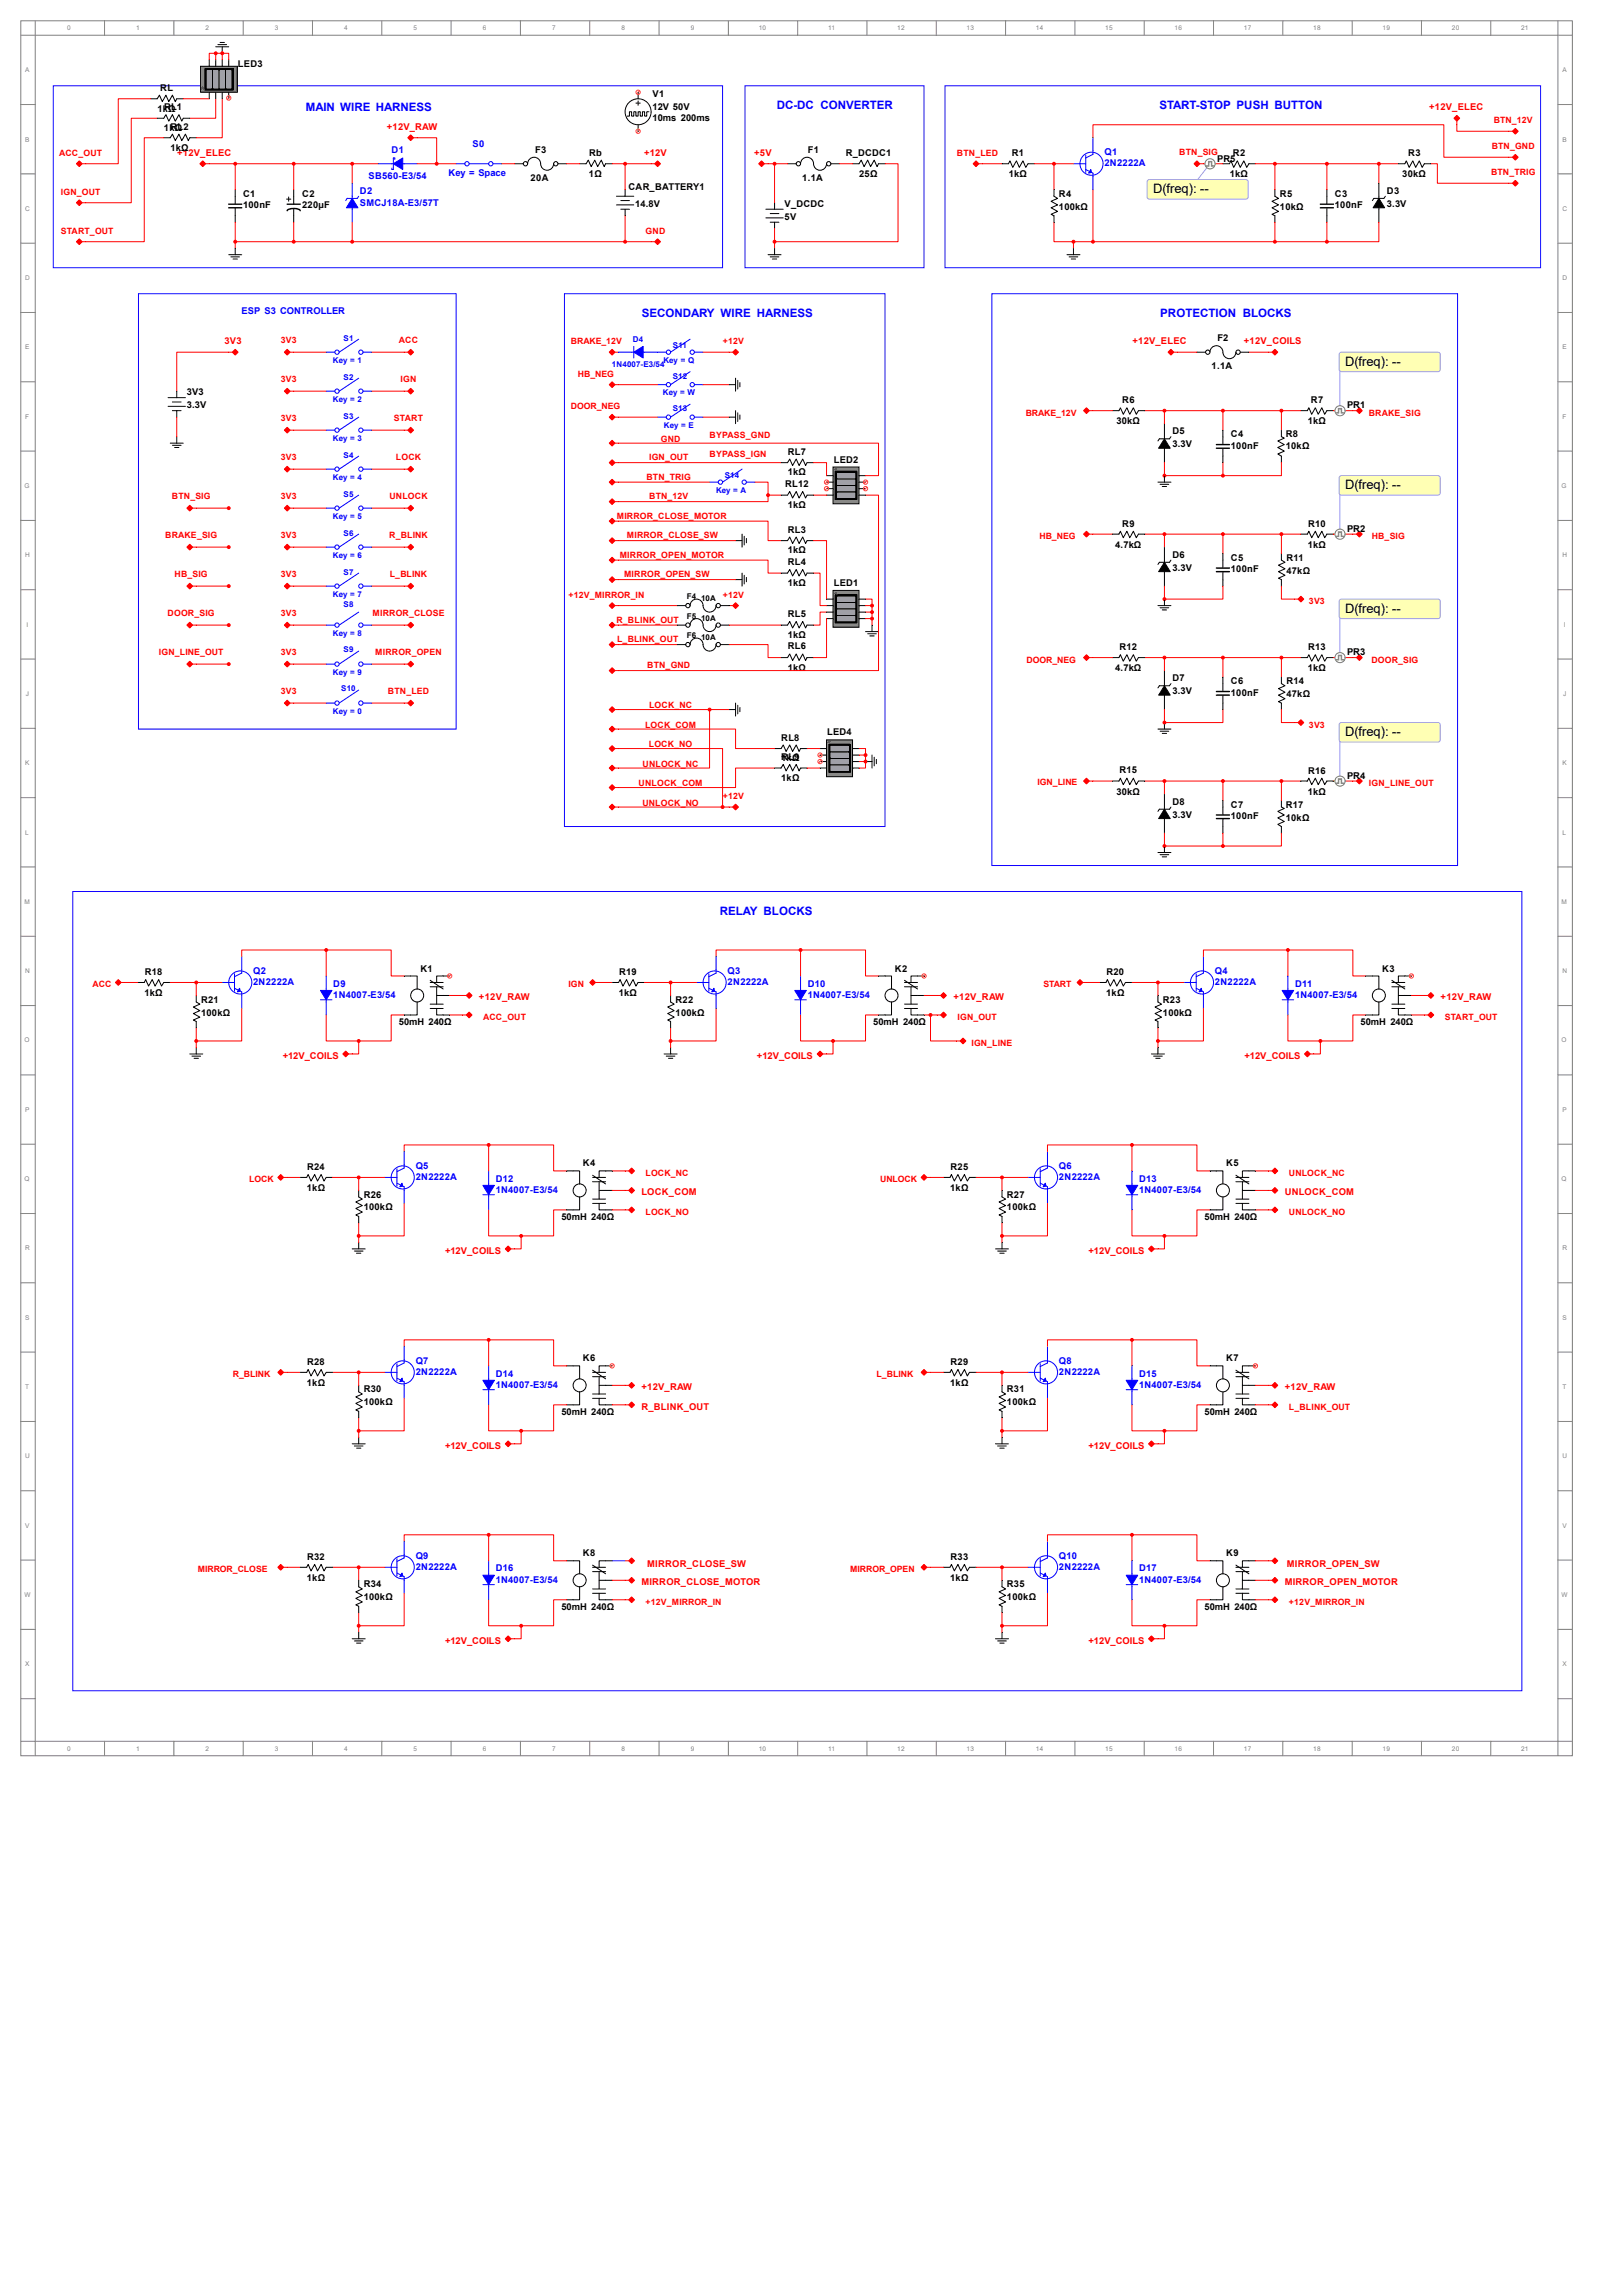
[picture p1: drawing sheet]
<svg xmlns="http://www.w3.org/2000/svg" width="594mm" height="841mm" viewBox="0 0 594 841" stroke-linecap="round" stroke-linejoin="round" font-family="sans-serif">
<defs><g id="words">
<g font-size="4.7">
<text x="422.5" y="70.9">D(freq): --</text>
<text x="492.8" y="134.1">D(freq): --</text>
<text x="492.8" y="179.3">D(freq): --</text>
<text x="492.8" y="224.6">D(freq): --</text>
<text x="492.8" y="269.8">D(freq): --</text>
</g>
<g font-size="4.2" fill="#00f">
<text x="112.1" y="40.6">MAIN WIRE HARNESS</text>
<text x="284.6" y="40">DC-DC CONVERTER</text>
<text x="424.8" y="40">START-STOP PUSH BUTTON</text>
<text x="235.2" y="116.2">SECONDARY WIRE HARNESS</text>
<text x="425.1" y="116.2">PROTECTION BLOCKS</text>
<text x="263.7" y="335.3">RELAY BLOCKS</text>
</g>
<g font-size="3.4">
<text x="87.2" y="24.5">LED3</text>
<text x="58.7" y="33.2">RL</text>
<text x="239.1" y="35.6">V1</text>
<text x="57.7" y="40.9">1kΩ</text>
<text x="60.1" y="40.4">RL1</text>
<text x="239.1" y="40.4">12V 50V</text>
<text x="62.5" y="47.5">RL2</text>
<text x="239.1" y="44.3">10ms 200ms</text>
<text x="60.1" y="48">1kΩ</text>
<text x="62.4" y="55.2">1kΩ</text>
<text x="196" y="56">F3</text>
<text x="215.9" y="57.1">Rb</text>
<text x="296" y="56">F1</text>
<text x="309.9" y="57.1">R_DCDC1</text>
<text x="370.7" y="57.1">R1</text>
<text x="446" y="59.2">PR5</text>
<text x="451.7" y="57.1">R2</text>
<text x="516" y="57.3">R3</text>
<text x="215.8" y="64.7">1Ω</text>
<text x="314.8" y="64.7">25Ω</text>
<text x="369.6" y="64.7">1kΩ</text>
<text x="450.6" y="65">1kΩ</text>
<text x="513.8" y="65">30kΩ</text>
<text x="194.4" y="66.3">20A</text>
<text x="230.3" y="69.8">CAR_BATTERY1</text>
<text x="294" y="66.3">1.1A</text>
<text x="508.2" y="71.1">D3</text>
<text x="89.1" y="72.1">C1</text>
<text x="89.1" y="76.4">100nF</text>
<text x="110.7" y="72.1">C2</text>
<text x="110.7" y="76.4">220µF</text>
<text x="232.7" y="75.8">14.8V</text>
<text x="287.5" y="75.8">V_DCDC</text>
<text x="388" y="72.1">R4</text>
<text x="388" y="76.9">100kΩ</text>
<text x="469" y="72.1">R5</text>
<text x="469" y="76.9">10kΩ</text>
<text x="489.1" y="72.1">C3</text>
<text x="489.1" y="76.4">100nF</text>
<text x="508.2" y="75.8">3.3V</text>
<text x="287.5" y="80.6">5V</text>
<text x="446.1" y="125.1">F2</text>
<text x="443.9" y="135.4">1.1A</text>
<text x="68.4" y="144.9">3V3</text>
<text x="68.4" y="149.6">3.3V</text>
<text x="411.2" y="147.5">R6</text>
<text x="480.3" y="147.8">R7</text>
<text x="493.6" y="149.7">PR1</text>
<text x="409.1" y="155.5">30kΩ</text>
<text x="479.2" y="155.5">1kΩ</text>
<text x="429.6" y="159.2">D5</text>
<text x="451" y="160.2">C4</text>
<text x="471.1" y="160.2">R8</text>
<text x="288.7" y="166.6">RL7</text>
<text x="429.6" y="164">3.3V</text>
<text x="451" y="164.5">100nF</text>
<text x="471.1" y="164.5">10kΩ</text>
<text x="305.5" y="169.5">LED2</text>
<text x="287.7" y="178.5">RL12</text>
<text x="288.7" y="174.2">1kΩ</text>
<text x="288.7" y="186.2">1kΩ</text>
<text x="288.7" y="195.2">RL3</text>
<text x="411.2" y="193">R9</text>
<text x="479.3" y="193">R10</text>
<text x="493.6" y="194.9">PR2</text>
<text x="288.7" y="202.8">1kΩ</text>
<text x="408.6" y="200.7">4.7kΩ</text>
<text x="479.2" y="200.7">1kΩ</text>
<text x="288.7" y="207.1">RL4</text>
<text x="429.6" y="204.4">D6</text>
<text x="429.6" y="209.2">3.3V</text>
<text x="451" y="205.5">C5</text>
<text x="451" y="209.7">100nF</text>
<text x="471.4" y="205.5">R11</text>
<text x="288.7" y="214.8">1kΩ</text>
<text x="305.5" y="214.8">LED1</text>
<text x="471.4" y="210.2">47kΩ</text>
<text x="288.7" y="226.1">RL5</text>
<text x="288.7" y="233.8">1kΩ</text>
<text x="288.7" y="238">RL6</text>
<text x="410.2" y="238.3">R12</text>
<text x="479.3" y="238.3">R13</text>
<text x="288.7" y="245.7">1kΩ</text>
<text x="408.6" y="246">4.7kΩ</text>
<text x="479.2" y="246">1kΩ</text>
<text x="493.6" y="240.2">PR3</text>
<text x="429.6" y="249.6">D7</text>
<text x="451" y="250.7">C6</text>
<text x="471.4" y="250.7">R14</text>
<text x="429.6" y="254.4">3.3V</text>
<text x="451" y="254.9">100nF</text>
<text x="471.4" y="255.5">47kΩ</text>
<text x="303.1" y="269.5">LED4</text>
<text x="286.3" y="271.4">RL8</text>
<text x="286.3" y="279">1kΩ</text>
<text x="286.3" y="278.5">RL9</text>
<text x="286.3" y="286.2">1kΩ</text>
<text x="410.2" y="283.3">R15</text>
<text x="479.3" y="283.5">R16</text>
<text x="493.6" y="285.4">PR4</text>
<text x="409.1" y="291.2">30kΩ</text>
<text x="479.2" y="291.2">1kΩ</text>
<text x="429.6" y="294.9">D8</text>
<text x="429.6" y="299.7">3.3V</text>
<text x="451" y="296">C7</text>
<text x="471.1" y="296">R17</text>
<text x="451" y="300.2">100nF</text>
<text x="471.1" y="300.7">10kΩ</text>
<text x="53" y="357.3">R18</text>
<text x="154.1" y="356">K1</text>
<text x="226.9" y="357.3">R19</text>
<text x="327.9" y="356">K2</text>
<text x="405.5" y="357.3">R20</text>
<text x="506.5" y="356">K3</text>
<text x="52.9" y="365">1kΩ</text>
<text x="226.7" y="365">1kΩ</text>
<text x="405.3" y="365">1kΩ</text>
<text x="73.7" y="367.4">R21</text>
<text x="247.6" y="367.4">R22</text>
<text x="426.1" y="367.4">R23</text>
<text x="73.7" y="372.2">100kΩ</text>
<text x="146.1" y="375.6">50mH 240Ω</text>
<text x="247.6" y="372.2">100kΩ</text>
<text x="320" y="375.6">50mH 240Ω</text>
<text x="426.1" y="372.2">100kΩ</text>
<text x="498.6" y="375.6">50mH 240Ω</text>
<text x="112.6" y="428.8">R24</text>
<text x="213.6" y="427.4">K4</text>
<text x="348.3" y="428.8">R25</text>
<text x="449.3" y="427.4">K5</text>
<text x="112.4" y="436.5">1kΩ</text>
<text x="348.2" y="436.5">1kΩ</text>
<text x="133.3" y="438.8">R26</text>
<text x="133.3" y="443.6">100kΩ</text>
<text x="369" y="438.8">R27</text>
<text x="369" y="443.6">100kΩ</text>
<text x="205.7" y="447">50mH 240Ω</text>
<text x="441.4" y="447">50mH 240Ω</text>
<text x="112.6" y="500.2">R28</text>
<text x="213.6" y="498.9">K6</text>
<text x="348.3" y="500.2">R29</text>
<text x="449.3" y="498.9">K7</text>
<text x="112.4" y="507.9">1kΩ</text>
<text x="348.2" y="507.9">1kΩ</text>
<text x="133.3" y="510.2">R30</text>
<text x="133.3" y="515">100kΩ</text>
<text x="369" y="510.2">R31</text>
<text x="369" y="515">100kΩ</text>
<text x="205.7" y="518.5">50mH 240Ω</text>
<text x="441.4" y="518.5">50mH 240Ω</text>
<text x="112.6" y="571.6">R32</text>
<text x="213.6" y="570.3">K8</text>
<text x="348.3" y="571.6">R33</text>
<text x="449.3" y="570.3">K9</text>
<text x="112.4" y="579.3">1kΩ</text>
<text x="133.3" y="581.7">R34</text>
<text x="348.2" y="579.3">1kΩ</text>
<text x="369" y="581.7">R35</text>
<text x="133.3" y="586.4">100kΩ</text>
<text x="369" y="586.4">100kΩ</text>
<text x="205.7" y="589.9">50mH 240Ω</text>
<text x="441.4" y="589.9">50mH 240Ω</text>
</g>
<g font-size="3.4" fill="#f00">
<text x="523.7" y="40.4">+12V_ELEC</text>
<text x="141.7" y="47.5">+12V_RAW</text>
<text x="64.9" y="57.1">+12V_ELEC</text>
<text x="236" y="57.1">+12V</text>
<text x="276.4" y="57.1">+5V</text>
<text x="82.3" y="126.1">3V3</text>
<text x="415" y="126.1">+12V_ELEC</text>
<text x="455.8" y="126.1">+12V_COILS</text>
<text x="175.5" y="366.6">+12V_RAW</text>
<text x="349.3" y="366.6">+12V_RAW</text>
<text x="527.9" y="366.6">+12V_RAW</text>
<text x="103.6" y="388">+12V_COILS</text>
<text x="277.4" y="388">+12V_COILS</text>
<text x="456" y="388">+12V_COILS</text>
<text x="235" y="438">LOCK_COM</text>
<text x="470.8" y="438">UNLOCK_COM</text>
<text x="163.1" y="459.4">+12V_COILS</text>
<text x="398.9" y="459.4">+12V_COILS</text>
<text x="235" y="509.5">+12V_RAW</text>
<text x="470.8" y="509.5">+12V_RAW</text>
<text x="235" y="516.6">R_BLINK_OUT</text>
<text x="163.1" y="530.9">+12V_COILS</text>
<text x="398.9" y="530.9">+12V_COILS</text>
<text x="237.2" y="574">MIRROR_CLOSE_SW</text>
<text x="471.6" y="574">MIRROR_OPEN_SW</text>
<text x="235" y="580.9">MIRROR_CLOSE_MOTOR</text>
<text x="470.8" y="580.9">MIRROR_OPEN_MOTOR</text>
<text x="163.1" y="602.3">+12V_COILS</text>
<text x="398.9" y="602.3">+12V_COILS</text>
</g>
<g font-size="3.4" fill="#00f">
<text x="173.2" y="53.9">S0</text>
<text x="143.5" y="56">D1</text>
<text x="404.7" y="56.8">Q1</text>
<text x="135.1" y="65.5">SB560-E3/54</text>
<text x="164.4" y="64.5">Key = Space</text>
<text x="404.7" y="61">2N2222A</text>
<text x="131.9" y="71.1">D2</text>
<text x="131.9" y="75.3">SMCJ18A-E3/57T</text>
<text x="88.5" y="115">ESP S3 CONTROLLER</text>
<text x="92.8" y="356.8">Q2</text>
<text x="266.6" y="356.8">Q3</text>
<text x="445.2" y="356.8">Q4</text>
<text x="92.8" y="361.1">2N2222A</text>
<text x="122.1" y="361.6">D9</text>
<text x="122.1" y="365.8">1N4007-E3/54</text>
<text x="266.6" y="361.1">2N2222A</text>
<text x="296" y="361.6">D10</text>
<text x="296" y="365.8">1N4007-E3/54</text>
<text x="445.2" y="361.1">2N2222A</text>
<text x="474.6" y="361.6">D11</text>
<text x="474.6" y="365.8">1N4007-E3/54</text>
<text x="152.3" y="428.2">Q5</text>
<text x="388" y="428.2">Q6</text>
<text x="152.3" y="432.5">2N2222A</text>
<text x="181.7" y="433">D12</text>
<text x="181.7" y="437.2">1N4007-E3/54</text>
<text x="388" y="432.5">2N2222A</text>
<text x="417.4" y="433">D13</text>
<text x="417.4" y="437.2">1N4007-E3/54</text>
<text x="152.3" y="499.7">Q7</text>
<text x="152.3" y="503.9">2N2222A</text>
<text x="388" y="499.7">Q8</text>
<text x="388" y="503.9">2N2222A</text>
<text x="181.7" y="504.4">D14</text>
<text x="181.7" y="508.7">1N4007-E3/54</text>
<text x="417.4" y="504.4">D15</text>
<text x="417.4" y="508.7">1N4007-E3/54</text>
<text x="152.3" y="571.1">Q9</text>
<text x="152.3" y="575.4">2N2222A</text>
<text x="181.7" y="575.9">D16</text>
<text x="388" y="571.1">Q10</text>
<text x="388" y="575.4">2N2222A</text>
<text x="417.4" y="575.9">D17</text>
<text x="181.7" y="580.1">1N4007-E3/54</text>
<text x="417.4" y="580.1">1N4007-E3/54</text>
</g>
<g font-size="3.2" fill="#f00">
<text x="547.3" y="45.2">BTN_12V</text>
<text x="21.7" y="57.1">ACC_OUT</text>
<text x="350.6" y="57.1">BTN_LED</text>
<text x="432.1" y="56.8">BTN_SIG</text>
<text x="546.6" y="54.7">BTN_GND</text>
<text x="546.4" y="64.2">BTN_TRIG</text>
<text x="22.3" y="71.3">IGN_OUT</text>
<text x="22.3" y="85.6">START_OUT</text>
<text x="236.6" y="85.6">GND</text>
<text x="102.9" y="125.9">3V3</text>
<text x="146.1" y="125.9">ACC</text>
<text x="209.2" y="126.1">BRAKE_12V</text>
<text x="264.9" y="126.1">+12V</text>
<text x="102.9" y="140.1">3V3</text>
<text x="146.8" y="140.1">IGN</text>
<text x="211.8" y="138">HB_NEG</text>
<text x="209.2" y="149.9">DOOR_NEG</text>
<text x="102.9" y="154.4">3V3</text>
<text x="144.4" y="154.4">START</text>
<text x="375.8" y="152.3">BRAKE_12V</text>
<text x="501.6" y="152.3">BRAKE_SIG</text>
<text x="242.1" y="161.8">GND</text>
<text x="260" y="160.5">BYPASS_GND</text>
<text x="260" y="167.6">BYPASS_IGN</text>
<text x="102.9" y="168.7">3V3</text>
<text x="145.1" y="168.7">LOCK</text>
<text x="237.8" y="168.7">IGN_OUT</text>
<text x="236.9" y="175.9">BTN_TRIG</text>
<text x="63" y="183">BTN_SIG</text>
<text x="102.9" y="183">3V3</text>
<text x="142.7" y="183">UNLOCK</text>
<text x="237.9" y="183">BTN_12V</text>
<text x="226" y="190.2">MIRROR_CLOSE_MOTOR</text>
<text x="60.5" y="197.3">BRAKE_SIG</text>
<text x="102.9" y="197.3">3V3</text>
<text x="142.6" y="197.3">R_BLINK</text>
<text x="229.7" y="197.3">MIRROR_CLOSE_SW</text>
<text x="380.9" y="197.6">HB_NEG</text>
<text x="502.7" y="197.6">HB_SIG</text>
<text x="227.1" y="204.4">MIRROR_OPEN_MOTOR</text>
<text x="64" y="211.6">HB_SIG</text>
<text x="102.9" y="211.6">3V3</text>
<text x="142.8" y="211.6">L_BLINK</text>
<text x="228.7" y="211.6">MIRROR_OPEN_SW</text>
<text x="208.3" y="219">+12V_MIRROR_IN</text>
<text x="264.9" y="219">+12V</text>
<text x="479.6" y="221.4">3V3</text>
<text x="61.4" y="225.8">DOOR_SIG</text>
<text x="102.9" y="225.8">3V3</text>
<text x="136.5" y="225.8">MIRROR_CLOSE</text>
<text x="225.9" y="228.2">R_BLINK_OUT</text>
<text x="226.1" y="235.4">L_BLINK_OUT</text>
<text x="58.2" y="240.2">IGN_LINE_OUT</text>
<text x="102.9" y="240.2">3V3</text>
<text x="137.5" y="240.2">MIRROR_OPEN</text>
<text x="237.2" y="244.9">BTN_GND</text>
<text x="376.1" y="242.8">DOOR_NEG</text>
<text x="502.5" y="242.8">DOOR_SIG</text>
<text x="102.9" y="254.4">3V3</text>
<text x="142.2" y="254.4">BTN_LED</text>
<text x="237.8" y="259.5">LOCK_NC</text>
<text x="236.4" y="266.6">LOCK_COM</text>
<text x="479.6" y="266.6">3V3</text>
<text x="237.7" y="273.7">LOCK_NO</text>
<text x="235.5" y="280.9">UNLOCK_NC</text>
<text x="380.2" y="287.8">IGN_LINE</text>
<text x="234" y="288">UNLOCK_COM</text>
<text x="264.9" y="292.8">+12V</text>
<text x="501.6" y="288">IGN_LINE_OUT</text>
<text x="235.4" y="295.2">UNLOCK_NO</text>
<text x="34" y="361.9">ACC</text>
<text x="208.3" y="361.9">IGN</text>
<text x="382.3" y="361.9">START</text>
<text x="177" y="373.8">ACC_OUT</text>
<text x="350.8" y="373.8">IGN_OUT</text>
<text x="529.4" y="373.8">START_OUT</text>
<text x="355.9" y="383.3">IGN_LINE</text>
<text x="236.5" y="430.9">LOCK_NC</text>
<text x="472.3" y="430.9">UNLOCK_NC</text>
<text x="91.3" y="433.3">LOCK</text>
<text x="322.5" y="433.3">UNLOCK</text>
<text x="236.5" y="445.2">LOCK_NO</text>
<text x="472.3" y="445.2">UNLOCK_NO</text>
<text x="85.3" y="504.7">R_BLINK</text>
<text x="321.2" y="504.7">L_BLINK</text>
<text x="472.3" y="516.6">L_BLINK_OUT</text>
<text x="72.5" y="576.2">MIRROR_CLOSE</text>
<text x="311.5" y="576.2">MIRROR_OPEN</text>
<text x="236.5" y="588.1">+12V_MIRROR_IN</text>
<text x="472.3" y="588.1">+12V_MIRROR_IN</text>
</g>
<g font-size="2.9" fill="#00f">
<text x="125.9" y="124.8">S1</text>
<text x="231.9" y="125.3">D4</text>
<text x="246.6" y="127.5">S11</text>
<text x="122" y="133">Key = 1</text>
<text x="224.2" y="134.3">1N4007-E3/54</text>
<text x="243.1" y="133">Key = Q</text>
<text x="125.9" y="139.1">S2</text>
<text x="246.5" y="138.8">S12</text>
<text x="122" y="147.3">Key = 2</text>
<text x="242.9" y="144.9">Key = W</text>
<text x="125.9" y="153.4">S3</text>
<text x="246.5" y="150.7">S13</text>
<text x="122" y="161.6">Key = 3</text>
<text x="243.3" y="156.8">Key = E</text>
<text x="125.9" y="167.7">S4</text>
<text x="122" y="175.9">Key = 4</text>
<text x="265.6" y="175.1">S14</text>
<text x="125.9" y="181.9">S5</text>
<text x="262.4" y="180.6">Key = A</text>
<text x="122" y="190.2">Key = 5</text>
<text x="125.9" y="196.3">S6</text>
<text x="122" y="204.4">Key = 6</text>
<text x="125.9" y="210.5">S7</text>
<text x="122" y="218.7">Key = 7</text>
<text x="125.9" y="222.4">S8</text>
<text x="122" y="233">Key = 8</text>
<text x="125.9" y="239.1">S9</text>
<text x="122" y="247.3">Key = 9</text>
<text x="125.1" y="253.4">S10</text>
<text x="122" y="261.6">Key = 0</text>
</g>
<g font-size="2.9">
<text x="251.7" y="219.5">F4</text>
<text x="256.9" y="220.3">10A</text>
<text x="251.7" y="226.7">F5</text>
<text x="256.9" y="227.5">10A</text>
<text x="251.7" y="233.8">F6</text>
<text x="256.9" y="234.6">10A</text>
</g>
<g font-size="2.4" fill="#808080">
<text x="24.6" y="11.1">0</text>
<text x="50" y="11.1">1</text>
<text x="75.4" y="11.1">2</text>
<text x="100.8" y="11.1">3</text>
<text x="126.2" y="11.1">4</text>
<text x="151.6" y="11.1">5</text>
<text x="177" y="11.1">6</text>
<text x="202.4" y="11.1">7</text>
<text x="227.8" y="11.1">8</text>
<text x="253.2" y="11.1">9</text>
<text x="278" y="11.1">10</text>
<text x="303.4" y="11.1">11</text>
<text x="328.8" y="11.1">12</text>
<text x="354.2" y="11.1">13</text>
<text x="379.6" y="11.1">14</text>
<text x="405" y="11.1">15</text>
<text x="430.4" y="11.1">16</text>
<text x="455.8" y="11.1">17</text>
<text x="481.2" y="11.1">18</text>
<text x="506.6" y="11.1">19</text>
<text x="532" y="11.1">20</text>
<text x="557.4" y="11.1">21</text>
<text x="9.2" y="26.5">A</text>
<text x="572.5" y="26.5">A</text>
<text x="9.2" y="51.9">B</text>
<text x="572.5" y="51.9">B</text>
<text x="9.2" y="77.3">C</text>
<text x="572.5" y="77.3">C</text>
<text x="9.2" y="102.7">D</text>
<text x="572.5" y="102.7">D</text>
<text x="9.2" y="128.1">E</text>
<text x="572.5" y="128.1">E</text>
<text x="9.2" y="153.5">F</text>
<text x="572.5" y="153.5">F</text>
<text x="8.9" y="178.9">G</text>
<text x="572.2" y="178.9">G</text>
<text x="9.2" y="204.3">H</text>
<text x="572.5" y="204.3">H</text>
<text x="9.7" y="229.6">I</text>
<text x="573" y="229.6">I</text>
<text x="9.5" y="255">J</text>
<text x="572.8" y="255">J</text>
<text x="9.2" y="280.4">K</text>
<text x="572.5" y="280.4">K</text>
<text x="9.2" y="305.8">L</text>
<text x="572.5" y="305.8">L</text>
<text x="8.9" y="331.2">M</text>
<text x="572.2" y="331.2">M</text>
<text x="9.2" y="356.6">N</text>
<text x="572.5" y="356.6">N</text>
<text x="8.9" y="382">O</text>
<text x="572.2" y="382">O</text>
<text x="9.2" y="407.4">P</text>
<text x="572.5" y="407.4">P</text>
<text x="8.9" y="432.8">Q</text>
<text x="572.2" y="432.8">Q</text>
<text x="9.2" y="458.2">R</text>
<text x="572.5" y="458.2">R</text>
<text x="9.2" y="483.6">S</text>
<text x="572.5" y="483.6">S</text>
<text x="9.2" y="509">T</text>
<text x="572.5" y="509">T</text>
<text x="9.2" y="534.4">U</text>
<text x="572.5" y="534.4">U</text>
<text x="9.2" y="559.8">V</text>
<text x="572.5" y="559.8">V</text>
<text x="8.9" y="585.2">W</text>
<text x="572.2" y="585.2">W</text>
<text x="9.2" y="610.6">X</text>
<text x="572.5" y="610.6">X</text>
<text x="24.6" y="641.6">0</text>
<text x="50" y="641.6">1</text>
<text x="75.4" y="641.6">2</text>
<text x="100.8" y="641.6">3</text>
<text x="126.2" y="641.6">4</text>
<text x="151.6" y="641.6">5</text>
<text x="177" y="641.6">6</text>
<text x="202.4" y="641.6">7</text>
<text x="227.8" y="641.6">8</text>
<text x="253.2" y="641.6">9</text>
<text x="278" y="641.6">10</text>
<text x="303.4" y="641.6">11</text>
<text x="328.8" y="641.6">12</text>
<text x="354.2" y="641.6">13</text>
<text x="379.6" y="641.6">14</text>
<text x="405" y="641.6">15</text>
<text x="430.4" y="641.6">16</text>
<text x="455.8" y="641.6">17</text>
<text x="481.2" y="641.6">18</text>
<text x="506.6" y="641.6">19</text>
<text x="532" y="641.6">20</text>
<text x="557.4" y="641.6">21</text>
</g>
<g font-size="1.9" fill="#0f0">
<text x="73.7" y="33.1">A</text>
<text x="307" y="172.6" transform="rotate(-90 307 172.6)">A</text>
<text x="307" y="217.9" transform="rotate(-90 307 217.9)">A</text>
<text x="304.5" y="272.7" transform="rotate(-90 304.5 272.7)">A</text>
</g>
</g></defs>
<g fill="none" stroke="#808080" stroke-width=".37">
<path d="M7.6 7.6h568.6v635.8h-568.6zM7.6 12.9h568.6M12.9 7.6v635.8M38.3 7.6v5.3M63.7 7.6v5.3M89.1 7.6v5.3M114.5 7.6v5.3M139.9 7.6v5.3M165.3 7.6v5.3M190.7 7.6v5.3M216.1 7.6v5.3M241.5 7.6v5.3"/>
<path d="M266.9 7.6v5.3M292.3 7.6v5.3M317.7 7.6v5.3M343.1 7.6v5.3M368.5 7.6v5.3M393.9 7.6v5.3M419.3 7.6v5.3M444.7 7.6v5.3M470.1 7.6v5.3M495.5 7.6v5.3M520.9 7.6v5.3M546.3 7.6v5.3"/>
<path d="M570.9 7.6v635.8M7.6 38.3h5.3M570.9 38.3h5.3M7.6 63.7h5.3M570.9 63.7h5.3M7.6 89.1h5.3M570.9 89.1h5.3M7.6 114.5h5.3M570.9 114.5h5.3M7.6 139.9h5.3M570.9 139.9h5.3M7.6 165.3h5.3"/>
<path d="M570.9 165.3h5.3M7.6 190.7h5.3M570.9 190.7h5.3M7.6 216.1h5.3M570.9 216.1h5.3M7.6 241.5h5.3M570.9 241.5h5.3M7.6 266.9h5.3M570.9 266.9h5.3M7.6 292.3h5.3M570.9 292.3h5.3M7.6 317.7h5.3"/>
<path d="M570.9 317.7h5.3M7.6 343.1h5.3M570.9 343.1h5.3M7.6 368.5h5.3M570.9 368.5h5.3M7.6 393.9h5.3M570.9 393.9h5.3M7.6 419.3h5.3M570.9 419.3h5.3M7.6 444.7h5.3M570.9 444.7h5.3M7.6 470.1h5.3"/>
<path d="M570.9 470.1h5.3M7.6 495.5h5.3M570.9 495.5h5.3M7.6 520.9h5.3M570.9 520.9h5.3M7.6 546.3h5.3M570.9 546.3h5.3M7.6 571.7h5.3M570.9 571.7h5.3M7.6 597.1h5.3M570.9 597.1h5.3M7.6 622.5h5.3"/>
<path d="M7.6 638.1h568.6M38.3 638.1v5.3M63.7 638.1v5.3M89.1 638.1v5.3M114.5 638.1v5.3M139.9 638.1v5.3M165.3 638.1v5.3M190.7 638.1v5.3M216.1 638.1v5.3M241.5 638.1v5.3M266.9 638.1v5.3M292.3 638.1v5.3"/>
<path d="M317.7 638.1v5.3M343.1 638.1v5.3M368.5 638.1v5.3M393.9 638.1v5.3M419.3 638.1v5.3M444.7 638.1v5.3M470.1 638.1v5.3M495.5 638.1v5.3M520.9 638.1v5.3M546.3 638.1v5.3M570.9 622.5h5.3"/>
</g>
<path d="M86.2 69.5v5.1M86.2 76.4v5M105 73h1.6M105.8 72.2v1.6M107.6 69.5v5.3M107.6 76.4v5" fill="none" stroke="#000" stroke-width=".37"/>
<path d="M83.8 74.8h4.8M83.8 76.1h4.8M105.2 77.2a4 4 0 0 1 4.8 0M105.2 74.8h4.8" fill="none" stroke="#000" stroke-width=".53"/>
<path d="M144.1 60l3.5-2.1v4.2z" fill="#00f" stroke="#00f" stroke-width=".37"/>
<path d="M144.7 58.4v-.5h-.6v4.2h-.5v-.5M143.3 60h4.8" fill="none" stroke="#00f" stroke-width=".37"/>
<path d="M148.1 60h4.8" fill="none" stroke="#00f" stroke-width=".37"/>
<path d="M129.1 71.9v4.8M131.4 71.9l-.5 .8h-3.7l-.5 .8M138.6 60h4.7" fill="none" stroke="#00f" stroke-width=".37"/>
<path d="M129.1 72.7l2.1 3.4h-4.3z" fill="#00f" stroke="#00f" stroke-width=".37"/>
<path d="M129.1 76.7v4.7" fill="none" stroke="#00f" stroke-width=".37"/>
<path d="M129.1 67.1v4.8" fill="none" stroke="#00f" stroke-width=".37"/>
<g fill="none" stroke="#000" stroke-width=".37">
<path d="M188.6 60h3.2M193.3 60a2.44 2.44 0 0 1 2.8-2.4 2.44 2.44 0 0 1 2.1 3 2.38 2.38 0 0 0 2.6 1.8 2.38 2.38 0 0 0 2.1-2.4M204.5 60h3.1"/>
<circle cx="192.5" cy="60" r=".79"/>
<circle cx="203.7" cy="60" r=".79"/>
</g>
<path d="M74.3 58.9l1 1.1-1 1.1-1.1-1.1z" fill-rule="evenodd" fill="#f00" stroke="#f00" stroke-width=".37"/>
<path d="M74.3 59.2l.8 .8-.8 .8-.8-.8zM74.3 59.7l.3 .3-.3 .3-.3-.3z" fill="none" stroke="#f00" stroke-width=".37"/>
<path d="M149.7 50.5l.8-.8 .8 .8-.8 .8zM150.5 50.2l.2 .3-.2 .2-.3-.2zM75.3 60h1.4" fill="none" stroke="#f00" stroke-width=".37"/>
<path d="M150.5 49.4l1 1.1-1 1-1.1-1z" fill-rule="evenodd" fill="#f00" stroke="#f00" stroke-width=".37"/>
<path d="M151.5 50.5h1.4M76.7 60h61.9M86.2 60v9.5M107.6 60v9.5M129.1 60v7.1M86.2 81.4v9.6M107.6 81.4v7.2h-21.4M283.8 83.8v7.2M85.4 129.1l.8-.8 .8 .8-.8 .8zM85.9 129.1l.3-.3 .3 .3-.3 .2zM64.8 152.9v7.1" fill="none" stroke="#f00" stroke-width=".37"/>
<g fill="none" stroke="#000" stroke-width=".37">
<path d="M212.4 60h2.4l.8-1.3 1 2.4 1.3-2.4 1.1 2.4 1.3-2.4 1.1 2.4 .5-1.1h2.4M280.6 76.7h6.4M280.6 79.8h6.4M282.2 78.3h3.2M283.8 74.3v2.4M288.6 60h3.2M293.3 60a2.44 2.44 0 0 1 2.8-2.4 2.44 2.44 0 0 1 2.1 3 2.38 2.38 0 0 0 2.6 1.8 2.38 2.38 0 0 0 2.1-2.4M304.5 60h3.1M83.8 93.3h4.8M84.6 94.1h3.2M85.4 94.9h1.6M86.2 91v2.3"/>
<path d="M281.4 93.3h4.8M282.2 94.1h3.2M282.2 81.4h3.2M283 94.9h1.6M283.8 81.4v2.4M283.8 91v2.3M61.6 145.7h6.3M61.6 148.9h6.3M63.2 147.3h3.2M63.2 150.5h3.2M64.8 143.3v2.4M64.8 150.5v2.4"/>
<path d="M62.4 162.4h4.7M63.2 163.2h3.2M64 164h1.6M64.8 160v2.4"/>
<circle cx="292.5" cy="60" r=".79"/>
<circle cx="303.7" cy="60" r=".79"/>
</g>
<g fill="#f00" stroke="#f00" stroke-width=".37">
<path d="M85.1 129.1l1.1-1.1 1.1 1.1-1.1 1z" fill-rule="evenodd"/>
<circle cx="86.2" cy="60" r=".53"/>
<circle cx="86.2" cy="88.6" r=".53"/>
<circle cx="107.6" cy="88.6" r=".53"/>
<circle cx="107.6" cy="60" r=".53"/>
<circle cx="129.1" cy="60" r=".53"/>
<circle cx="283.8" cy="88.6" r=".53"/>
</g>
<path d="M83.8 129.1h1.3M105 129.1l.2-.3 .3 .3-.3 .2zM105.2 128.3l.8 .8-.8 .8-.8-.8z" fill="none" stroke="#f00" stroke-width=".37"/>
<path d="M104.2 129.1l1-1.1 1.1 1.1-1.1 1z" fill-rule="evenodd" fill="#f00" stroke="#f00" stroke-width=".37"/>
<path d="M106.3 129.1h1.3M149.7 129.1l.8-.8 .8 .8-.8 .8zM150.2 129.1l.3-.3 .2 .3-.2 .2z" fill="none" stroke="#f00" stroke-width=".37"/>
<path d="M149.4 129.1l1.1-1.1 1 1.1-1 1z" fill-rule="evenodd" fill="#f00" stroke="#f00" stroke-width=".37"/>
<path d="M148.1 129.1h1.3M105 143.3l.2-.2 .3 .2-.3 .3zM105.2 142.5l.8 .8-.8 .8-.8-.8z" fill="none" stroke="#f00" stroke-width=".37"/>
<path d="M105.2 142.3l1.1 1-1.1 1.1-1-1.1z" fill-rule="evenodd" fill="#f00" stroke="#f00" stroke-width=".37"/>
<path d="M106.3 143.3h1.3M149.7 143.3l.8-.8 .8 .8-.8 .8zM150.2 143.3l.3-.2 .2 .2-.2 .3z" fill="none" stroke="#f00" stroke-width=".37"/>
<path d="M149.4 143.3l1.1-1 1 1-1 1.1z" fill-rule="evenodd" fill="#f00" stroke="#f00" stroke-width=".37"/>
<path d="M105.2 156.8l.8 .8-.8 .8-.8-.8zM105.2 157.4l.3 .2-.3 .3-.2-.3zM148.1 143.3h1.3" fill="none" stroke="#f00" stroke-width=".37"/>
<path d="M105.2 156.6l1.1 1-1.1 1.1-1-1.1z" fill-rule="evenodd" fill="#f00" stroke="#f00" stroke-width=".37"/>
<path d="M106.3 157.6h1.3M149.7 157.6l.8-.8 .8 .8-.8 .8zM150.2 157.6l.3-.2 .2 .2-.2 .3z" fill="none" stroke="#f00" stroke-width=".37"/>
<path d="M149.4 157.6l1.1-1 1 1-1 1.1z" fill-rule="evenodd" fill="#f00" stroke="#f00" stroke-width=".37"/>
<path d="M148.1 157.6h1.3M105.2 171.1l.8 .8-.8 .8-.8-.8zM105.2 171.7l.3 .2-.3 .3-.2-.3z" fill="none" stroke="#f00" stroke-width=".37"/>
<path d="M105.2 170.9l1.1 1-1.1 1.1-1-1.1z" fill-rule="evenodd" fill="#f00" stroke="#f00" stroke-width=".37"/>
<path d="M106.3 171.9h1.3M149.7 171.9l.8-.8 .8 .8-.8 .8zM150.2 171.9l.3-.2 .2 .2-.2 .3z" fill="none" stroke="#f00" stroke-width=".37"/>
<path d="M149.4 171.9l1.1-1 1 1-1 1.1z" fill-rule="evenodd" fill="#f00" stroke="#f00" stroke-width=".37"/>
<path d="M148.1 171.9h1.3M105.2 185.4l.8 .8-.8 .8-.8-.8zM105.2 185.9l.3 .3-.3 .3-.2-.3z" fill="none" stroke="#f00" stroke-width=".37"/>
<path d="M105.2 185.1l1.1 1.1-1.1 1.1-1-1.1z" fill-rule="evenodd" fill="#f00" stroke="#f00" stroke-width=".37"/>
<path d="M106.3 186.2h1.3M149.7 186.2l.8-.8 .8 .8-.8 .8zM150.2 186.2l.3-.3 .2 .3-.2 .3z" fill="none" stroke="#f00" stroke-width=".37"/>
<path d="M149.4 186.2l1.1-1.1 1 1.1-1 1.1z" fill-rule="evenodd" fill="#f00" stroke="#f00" stroke-width=".37"/>
<path d="M105.2 199.7l.8 .8-.8 .8-.8-.8zM148.1 186.2h1.3M105.2 200.2l.3 .3-.3 .3-.2-.3z" fill="none" stroke="#f00" stroke-width=".37"/>
<path d="M105.2 199.4l1.1 1.1-1.1 1-1-1z" fill-rule="evenodd" fill="#f00" stroke="#f00" stroke-width=".37"/>
<path d="M106.3 200.5h1.3M149.7 200.5l.8-.8 .8 .8-.8 .8zM150.2 200.5l.3-.3 .2 .3-.2 .3z" fill="none" stroke="#f00" stroke-width=".37"/>
<path d="M149.4 200.5l1.1-1.1 1 1.1-1 1z" fill-rule="evenodd" fill="#f00" stroke="#f00" stroke-width=".37"/>
<path d="M105.2 214l.8 .8-.8 .8-.8-.8zM105.2 214.5l.3 .3-.3 .2-.2-.2zM148.1 200.5h1.3" fill="none" stroke="#f00" stroke-width=".37"/>
<path d="M105.2 213.7l1.1 1.1-1.1 1-1-1z" fill-rule="evenodd" fill="#f00" stroke="#f00" stroke-width=".37"/>
<path d="M106.3 214.8h1.3M149.7 214.8l.8-.8 .8 .8-.8 .8zM150.2 214.8l.3-.3 .2 .3-.2 .2z" fill="none" stroke="#f00" stroke-width=".37"/>
<path d="M149.4 214.8l1.1-1.1 1 1.1-1 1z" fill-rule="evenodd" fill="#f00" stroke="#f00" stroke-width=".37"/>
<path d="M148.1 214.8h1.3M105.2 228.3l.8 .8-.8 .8-.8-.8zM105.2 228.8l.3 .3-.3 .2-.2-.2z" fill="none" stroke="#f00" stroke-width=".37"/>
<path d="M105.2 228l1.1 1.1-1.1 1-1-1z" fill-rule="evenodd" fill="#f00" stroke="#f00" stroke-width=".37"/>
<path d="M106.3 229.1h1.3M149.7 229.1l.8-.8 .8 .8-.8 .8zM150.2 229.1l.3-.3 .2 .3-.2 .2z" fill="none" stroke="#f00" stroke-width=".37"/>
<path d="M149.4 229.1l1.1-1.1 1 1.1-1 1z" fill-rule="evenodd" fill="#f00" stroke="#f00" stroke-width=".37"/>
<path d="M148.1 229.1h1.3M105.2 242.6l.8 .8-.8 .7-.8-.7zM105.2 243.1l.3 .3-.3 .2-.2-.2z" fill="none" stroke="#f00" stroke-width=".37"/>
<path d="M105.2 242.3l1.1 1.1-1.1 1-1-1z" fill-rule="evenodd" fill="#f00" stroke="#f00" stroke-width=".37"/>
<path d="M106.3 243.4h1.3M149.7 243.4l.8-.8 .8 .8-.8 .7zM150.2 243.4l.3-.3 .2 .3-.2 .2z" fill="none" stroke="#f00" stroke-width=".37"/>
<path d="M149.4 243.4l1.1-1.1 1 1.1-1 1z" fill-rule="evenodd" fill="#f00" stroke="#f00" stroke-width=".37"/>
<path d="M105.2 256.8l.8 .8-.8 .8-.8-.8zM105.2 257.4l.3 .2-.3 .3-.2-.3zM148.1 243.4h1.3" fill="none" stroke="#f00" stroke-width=".37"/>
<path d="M104.2 257.6l1-1 1.1 1-1.1 1.1z" fill-rule="evenodd" fill="#f00" stroke="#f00" stroke-width=".37"/>
<path d="M106.3 257.6h1.3M149.7 257.6l.8-.8 .8 .8-.8 .8zM150.2 257.6l.3-.2 .2 .2-.2 .3z" fill="none" stroke="#f00" stroke-width=".37"/>
<path d="M149.4 257.6l1.1-1 1 1-1 1.1z" fill-rule="evenodd" fill="#f00" stroke="#f00" stroke-width=".37"/>
<path d="M148.1 257.6h1.3" fill="none" stroke="#f00" stroke-width=".37"/>
<path d="M171.9 60h7.2" fill="none" stroke="#00f" stroke-width=".37"/>
<g fill="none" stroke="#00f" stroke-width=".37">
<path d="M180.6 60h3.2"/>
<circle cx="179.8" cy="60" r=".79"/>
</g>
<g fill="none" stroke="#00f" stroke-width=".37">
<path d="M167.1 60h3.2M131.4 124.3l-7.1 4.8"/>
<circle cx="171.1" cy="60" r=".79"/>
</g>
<circle cx="160" cy="60" r=".53" fill="#f00" stroke="#f00" stroke-width=".37"/>
<path d="M152.9 50.5h7.1v9.5M152.9 60h14.2M83.8 129.1h-19v14.2" fill="none" stroke="#f00" stroke-width=".37"/>
<g fill="none" stroke="#00f" stroke-width=".37">
<path d="M133 129.1h3.2"/>
<circle cx="132.2" cy="129.1" r=".79"/>
</g>
<g fill="none" stroke="#00f" stroke-width=".37">
<path d="M119.5 129.1h3.2M131.4 138.6l-7.1 4.7"/>
<circle cx="123.5" cy="129.1" r=".79"/>
</g>
<g fill="none" stroke="#00f" stroke-width=".37">
<path d="M133 143.3h3.2"/>
<circle cx="132.2" cy="143.3" r=".79"/>
</g>
<g fill="none" stroke="#00f" stroke-width=".37">
<path d="M119.5 143.3h3.2M131.4 152.9l-7.1 4.7"/>
<circle cx="123.5" cy="143.3" r=".79"/>
</g>
<g fill="none" stroke="#00f" stroke-width=".37">
<path d="M133 157.6h3.2"/>
<circle cx="132.2" cy="157.6" r=".79"/>
</g>
<g fill="none" stroke="#00f" stroke-width=".37">
<path d="M119.5 157.6h3.2M131.4 167.2l-7.1 4.7"/>
<circle cx="123.5" cy="157.6" r=".79"/>
</g>
<g fill="none" stroke="#00f" stroke-width=".37">
<path d="M133 171.9h3.2"/>
<circle cx="132.2" cy="171.9" r=".79"/>
</g>
<g fill="none" stroke="#00f" stroke-width=".37">
<path d="M119.5 171.9h3.2M131.4 181.4l-7.1 4.8"/>
<circle cx="123.5" cy="171.9" r=".79"/>
</g>
<g fill="none" stroke="#00f" stroke-width=".37">
<path d="M133 186.2h3.2"/>
<circle cx="132.2" cy="186.2" r=".79"/>
</g>
<g fill="none" stroke="#00f" stroke-width=".37">
<path d="M119.5 186.2h3.2M131.4 195.7l-7.1 4.8"/>
<circle cx="123.5" cy="186.2" r=".79"/>
</g>
<g fill="none" stroke="#00f" stroke-width=".37">
<path d="M133 200.5h3.2"/>
<circle cx="132.2" cy="200.5" r=".79"/>
</g>
<g fill="none" stroke="#00f" stroke-width=".37">
<path d="M119.5 200.5h3.2M131.4 210l-7.1 4.8"/>
<circle cx="123.5" cy="200.5" r=".79"/>
</g>
<g fill="none" stroke="#00f" stroke-width=".37">
<path d="M133 214.8h3.2"/>
<circle cx="132.2" cy="214.8" r=".79"/>
</g>
<g fill="none" stroke="#00f" stroke-width=".37">
<path d="M119.5 214.8h3.2M131.4 224.3l-7.1 4.8"/>
<circle cx="123.5" cy="214.8" r=".79"/>
</g>
<g fill="none" stroke="#00f" stroke-width=".37">
<path d="M133 229.1h3.2"/>
<circle cx="132.2" cy="229.1" r=".79"/>
</g>
<g fill="none" stroke="#00f" stroke-width=".37">
<path d="M119.5 229.1h3.2M131.4 238.6l-7.1 4.8"/>
<circle cx="123.5" cy="229.1" r=".79"/>
</g>
<g fill="none" stroke="#00f" stroke-width=".37">
<path d="M133 243.4h3.2"/>
<circle cx="132.2" cy="243.4" r=".79"/>
</g>
<g fill="none" stroke="#00f" stroke-width=".37">
<path d="M119.5 243.4h3.2M131.4 252.9l-7.1 4.7"/>
<circle cx="123.5" cy="243.4" r=".79"/>
</g>
<g fill="none" stroke="#00f" stroke-width=".37">
<path d="M133 257.6h3.2"/>
<circle cx="132.2" cy="257.6" r=".79"/>
</g>
<g fill="none" stroke="#00f" stroke-width=".37">
<path d="M119.5 257.6h3.2"/>
<circle cx="123.5" cy="257.6" r=".79"/>
</g>
<g fill="none" stroke="#f00" stroke-width=".37">
<path d="M107.6 129.1h11.9M136.2 129.1h11.9M107.6 143.3h11.9M107.6 157.6h11.9M136.2 143.3h11.9M136.2 157.6h11.9M107.6 171.9h11.9M136.2 171.9h11.9M69.5 199.7l.8 .8-.8 .8-.8-.8zM107.6 186.2h11.9M136.2 186.2h11.9M69.5 200.2l.3 .3-.3 .3-.2-.3z"/>
<path d="M107.6 200.5h11.9M107.6 214.8h11.9M136.2 200.5h11.9M136.2 214.8h11.9M107.6 229.1h11.9M136.2 229.1h11.9M107.6 243.4h11.9M107.6 257.6h11.9M136.2 243.4h11.9M136.2 257.6h11.9"/>
</g>
<path d="M69.5 199.4l1.1 1.1-1.1 1-1-1z" fill-rule="evenodd" fill="#f00" stroke="#f00" stroke-width=".37"/>
<path d="M69.5 214l.8 .8-.8 .8-.8-.8zM69.5 214.5l.3 .3-.3 .2-.2-.2zM70.6 200.5h1.3" fill="none" stroke="#f00" stroke-width=".37"/>
<path d="M69.5 213.7l1.1 1.1-1.1 1-1-1z" fill-rule="evenodd" fill="#f00" stroke="#f00" stroke-width=".37"/>
<path d="M70.6 214.8h1.3M69.5 228.3l.8 .8-.8 .8-.8-.8zM69.5 228.8l.3 .3-.3 .2-.2-.2z" fill="none" stroke="#f00" stroke-width=".37"/>
<path d="M69.5 228l1.1 1.1-1.1 1-1-1z" fill-rule="evenodd" fill="#f00" stroke="#f00" stroke-width=".37"/>
<path d="M70.6 229.1h1.3M68.7 243.4l.8-.8 .8 .8-.8 .7zM69.5 243.1l.3 .3-.3 .2-.2-.2z" fill="none" stroke="#f00" stroke-width=".37"/>
<path d="M69.5 242.3l1.1 1.1-1.1 1-1-1z" fill-rule="evenodd" fill="#f00" stroke="#f00" stroke-width=".37"/>
<path d="M69.5 185.4l.8 .8-.8 .8-.8-.8zM69.5 185.9l.3 .3-.3 .3-.2-.3zM70.6 243.4h1.3" fill="none" stroke="#f00" stroke-width=".37"/>
<path d="M69.5 185.1l1.1 1.1-1.1 1.1-1-1.1z" fill-rule="evenodd" fill="#f00" stroke="#f00" stroke-width=".37"/>
<path d="M268.7 129.1l.8-.8 .8 .8-.8 .8zM269.3 129.1l.2-.3 .3 .3-.3 .2zM70.6 186.2h13.2M71.9 200.5h11.9M71.9 214.8h11.9M71.9 229.1h11.9M71.9 243.4h11.9" fill="none" stroke="#f00" stroke-width=".37"/>
<g fill="#f00" stroke="#f00" stroke-width=".37">
<path d="M268.5 129.1l1-1.1 1.1 1.1-1.1 1z" fill-rule="evenodd"/>
<circle cx="83.8" cy="200.5" r=".53"/>
<circle cx="83.8" cy="214.8" r=".53"/>
<circle cx="83.8" cy="229.1" r=".53"/>
<circle cx="83.8" cy="243.4" r=".53"/>
<circle cx="83.8" cy="186.2" r=".53"/>
</g>
<path d="M223.5 129.1l.8-.8 .8 .8-.8 .8zM224 129.1l.3-.3 .3 .3-.3 .2zM267.2 129.1h1.3" fill="none" stroke="#f00" stroke-width=".37"/>
<path d="M223.2 129.1l1.1-1.1 1.1 1.1-1.1 1z" fill-rule="evenodd" fill="#f00" stroke="#f00" stroke-width=".37"/>
<path d="M225.4 129.1h1.3M224.3 140.2l.8 .8-.8 .8-.8-.8zM224.3 140.7l.3 .3-.3 .2-.3-.2z" fill="none" stroke="#f00" stroke-width=".37"/>
<path d="M223.2 141l1.1-1.1 1.1 1.1-1.1 1z" fill-rule="evenodd" fill="#f00" stroke="#f00" stroke-width=".37"/>
<path d="M224.3 152.1l.8 .8-.8 .8-.8-.8zM224.3 152.6l.3 .3-.3 .2-.3-.2zM225.4 141h1.3" fill="none" stroke="#f00" stroke-width=".37"/>
<path d="M224.3 151.8l1.1 1.1-1.1 1-1.1-1z" fill-rule="evenodd" fill="#f00" stroke="#f00" stroke-width=".37"/>
<path d="M225.4 152.9h1.3M224.3 161.6l.8 .8-.8 .8-.8-.8zM224.3 162.1l.3 .3-.3 .3-.3-.3z" fill="none" stroke="#f00" stroke-width=".37"/>
<path d="M224.3 161.3l1.1 1.1-1.1 1.1-1.1-1.1z" fill-rule="evenodd" fill="#f00" stroke="#f00" stroke-width=".37"/>
<path d="M225.4 162.4h1.3" fill="none" stroke="#f00" stroke-width=".37"/>
<path d="M252.9 124.3l-7.2 4.8" fill="none" stroke="#00f" stroke-width=".37"/>
<g fill="none" stroke="#00f" stroke-width=".37">
<path d="M254.5 129.1h3.1"/>
<circle cx="253.7" cy="129.1" r=".79"/>
</g>
<g fill="none" stroke="#00f" stroke-width=".37">
<path d="M241 129.1h3.1M252.9 136.2l-7.2 4.8"/>
<circle cx="244.9" cy="129.1" r=".79"/>
</g>
<g fill="none" stroke="#00f" stroke-width=".37">
<path d="M254.5 141h3.1"/>
<circle cx="253.7" cy="141" r=".79"/>
</g>
<g fill="none" stroke="#00f" stroke-width=".37">
<path d="M241 141h3.1M252.9 148.1l-7.2 4.8"/>
<circle cx="244.9" cy="141" r=".79"/>
</g>
<g fill="none" stroke="#00f" stroke-width=".37">
<path d="M254.5 152.9h3.1"/>
<circle cx="253.7" cy="152.9" r=".79"/>
</g>
<g fill="none" stroke="#00f" stroke-width=".37">
<path d="M241 152.9h3.1"/>
<circle cx="244.9" cy="152.9" r=".79"/>
</g>
<g fill="none" stroke="#000" stroke-width=".37">
<path d="M233 37.8h1.6M233.8 33.8v2.4M233.8 37v1.6M233.8 45.7v2.4M237.8 41h-.8v1.5h-.8v-1.5h-.8v1.5h-.8v-1.5h-.8v1.5h-.8v-1.5h-.8v1.5h-.8v-1.5h-.8v1.5h-.8"/>
<circle cx="233.8" cy="41" r="4.8"/>
</g>
<g fill="none" stroke="#ff7f00" stroke-width=".37">
<path d="M234.3 33.3l-1 1M234.3 47.6l-1 1"/>
<circle cx="233.8" cy="33.8" r=".79"/>
<circle cx="233.8" cy="48.1" r=".79"/>
</g>
<g fill="#f00" stroke="#f00" stroke-width=".37">
<path d="M239.9 60l1.1-1.1 1 1.1-1 1.1z" fill-rule="evenodd"/>
<circle cx="129.1" cy="88.6" r=".53"/>
</g>
<path d="M240.2 60l.8-.8 .8 .8-.8 .8zM240.7 60l.3-.3 .2 .3-.2 .3zM129.1 81.4v7.2h-21.5" fill="none" stroke="#f00" stroke-width=".37"/>
<path d="M238.6 60h1.3M224.3 211.6l.8 .8-.8 .8-.8-.8zM224.3 212.1l.3 .3-.3 .3-.3-.3z" fill="none" stroke="#f00" stroke-width=".37"/>
<path d="M224.3 211.3l1.1 1.1-1.1 1.1-1.1-1.1z" fill-rule="evenodd" fill="#f00" stroke="#f00" stroke-width=".37"/>
<path d="M224.3 183l.8 .8-.8 .8-.8-.8zM224.3 183.6l.3 .2-.3 .3-.3-.3zM225.4 212.4h1.3" fill="none" stroke="#f00" stroke-width=".37"/>
<path d="M223.2 183.8l1.1-1 1.1 1-1.1 1.1z" fill-rule="evenodd" fill="#f00" stroke="#f00" stroke-width=".37"/>
<path d="M224.3 175.9l.8 .8-.8 .8-.8-.8zM224.3 176.4l.3 .3-.3 .2-.3-.2zM225.4 183.8h1.3" fill="none" stroke="#f00" stroke-width=".37"/>
<path d="M224.3 175.6l1.1 1.1-1.1 1-1.1-1z" fill-rule="evenodd" fill="#f00" stroke="#f00" stroke-width=".37"/>
<path d="M225.4 176.7h1.3M224 245.7l.3-.2 .3 .2-.3 .3zM224.3 244.9l.8 .8-.8 .8-.8-.8z" fill="none" stroke="#f00" stroke-width=".37"/>
<path d="M224.3 244.7l1.1 1-1.1 1.1-1.1-1.1z" fill-rule="evenodd" fill="#f00" stroke="#f00" stroke-width=".37"/>
<path d="M224 169.5l.3-.2 .3 .2-.3 .3zM224.3 168.7l.8 .8-.8 .8-.8-.8zM225.4 245.7h1.3" fill="none" stroke="#f00" stroke-width=".37"/>
<path d="M224.3 168.5l1.1 1-1.1 1.1-1.1-1.1z" fill-rule="evenodd" fill="#f00" stroke="#f00" stroke-width=".37"/>
<path d="M225.4 169.5h1.3M224.3 266.4l.8 .8-.8 .8-.8-.8zM224.3 266.9l.3 .3-.3 .2-.3-.2z" fill="none" stroke="#f00" stroke-width=".37"/>
<path d="M224.3 266.1l1.1 1.1-1.1 1-1.1-1z" fill-rule="evenodd" fill="#f00" stroke="#f00" stroke-width=".37"/>
<path d="M224.3 273.5l.8 .8-.8 .8-.8-.8zM224.3 274l.3 .3-.3 .3-.3-.3zM225.4 267.2h1.3" fill="none" stroke="#f00" stroke-width=".37"/>
<path d="M224.3 273.2l1.1 1.1-1.1 1.1-1.1-1.1z" fill-rule="evenodd" fill="#f00" stroke="#f00" stroke-width=".37"/>
<path d="M224.3 259.2l.8 .8-.8 .8-.8-.8zM224.3 259.8l.3 .2-.3 .3-.3-.3zM225.4 274.3h1.3" fill="none" stroke="#f00" stroke-width=".37"/>
<path d="M224.3 259l1.1 1-1.1 1.1-1.1-1.1z" fill-rule="evenodd" fill="#f00" stroke="#f00" stroke-width=".37"/>
<path d="M225.4 260h1.3M224.3 287.8l.8 .8-.8 .8-.8-.8zM224.3 288.3l.3 .3-.3 .3-.3-.3z" fill="none" stroke="#f00" stroke-width=".37"/>
<path d="M224.3 287.5l1.1 1.1-1.1 1.1-1.1-1.1z" fill-rule="evenodd" fill="#f00" stroke="#f00" stroke-width=".37"/>
<path d="M224.3 294.9l.8 .8-.8 .8-.8-.8zM224.3 295.5l.3 .2-.3 .3-.3-.3zM225.4 288.6h1.3" fill="none" stroke="#f00" stroke-width=".37"/>
<path d="M224.3 294.7l1.1 1-1.1 1.1-1.1-1.1z" fill-rule="evenodd" fill="#f00" stroke="#f00" stroke-width=".37"/>
<path d="M224 281.5l.3-.3 .3 .3-.3 .2zM224.3 280.7l.8 .8-.8 .7-.8-.7zM225.4 295.7h1.3" fill="none" stroke="#f00" stroke-width=".37"/>
<path d="M224.3 280.4l1.1 1.1-1.1 1-1.1-1z" fill-rule="evenodd" fill="#f00" stroke="#f00" stroke-width=".37"/>
<path d="M225.4 281.5h1.3" fill="none" stroke="#f00" stroke-width=".37"/>
<path d="M232.2 129.1l3.5-2.2v4.3z" fill="#00f" stroke="#00f" stroke-width=".37"/>
<path d="M231.4 129.1h4.8M232.2 126.9v4.3" fill="none" stroke="#00f" stroke-width=".37"/>
<path d="M236.2 129.1h4.8" fill="none" stroke="#00f" stroke-width=".37"/>
<path d="M226.7 129.1h4.7" fill="none" stroke="#00f" stroke-width=".37"/>
<path d="M269.5 138.6v4.7M270.3 139.4v3.1M267.2 141h2.3M267.2 152.9h2.3M269.5 150.5v4.7M270.3 151.3v3.2M271.1 140.2v1.6M271.1 152.1v1.6" fill="none" stroke="#000" stroke-width=".37"/>
<path d="M239.9 88.6l1.1-1.1 1 1.1-1 1z" fill-rule="evenodd" fill="#f00" stroke="#f00" stroke-width=".37"/>
<path d="M240.2 88.6l.8-.8 .8 .8-.8 .8zM240.7 88.6l.3-.3 .2 .3-.2 .2z" fill="none" stroke="#f00" stroke-width=".37"/>
<path d="M29 59.2l.8 .8-.8 .8-.7-.8zM29 59.7l.3 .3-.3 .3-.2-.3zM238.6 88.6h1.3" fill="none" stroke="#f00" stroke-width=".37"/>
<path d="M29 58.9l1.1 1.1-1.1 1.1-1-1.1z" fill-rule="evenodd" fill="#f00" stroke="#f00" stroke-width=".37"/>
<path d="M29 73.5l.8 .8-.8 .8-.7-.8zM29 74l.3 .3-.3 .3-.2-.3zM30.1 60h1.3" fill="none" stroke="#f00" stroke-width=".37"/>
<path d="M29 73.2l1.1 1.1-1.1 1.1-1-1.1z" fill-rule="evenodd" fill="#f00" stroke="#f00" stroke-width=".37"/>
<path d="M30.1 74.3h1.3M29 87.8l.8 .8-.8 .8-.7-.8zM29 88.3l.3 .3-.3 .2-.2-.2z" fill="none" stroke="#f00" stroke-width=".37"/>
<path d="M29 87.5l1.1 1.1-1.1 1-1-1z" fill-rule="evenodd" fill="#f00" stroke="#f00" stroke-width=".37"/>
<path d="M30.1 88.6h1.3" fill="none" stroke="#f00" stroke-width=".37"/>
<path d="M19.5 31.4h245.3v66.7h-245.3zM273 31.4h65.6v66.7h-65.6zM50.7 107.6h116.4v159.6h-116.4zM206.8 107.6h117.5v195.3h-117.5z" fill="none" stroke="#1200ff" stroke-width=".37"/>
<g fill="none" stroke="#00f" stroke-width=".37">
<path d="M397.8 56.8v6.4M400.5 55.2v1.4l-2.7 1.3M395.7 60h2.1M397.8 62.1l2.7 1.3v1.4"/>
<circle cx="400" cy="60" r="4.2"/>
</g>
<path d="M399.7 62.1l.3 1.1-1.1 .2z" fill="#00f" stroke="#00f" stroke-width=".37"/>
<path d="M400.5 50.5v4.7" fill="none" stroke="#00f" stroke-width=".37"/>
<path d="M393.3 60h2.4" fill="none" stroke="#00f" stroke-width=".37"/>
<path d="M400.5 64.8v4.7" fill="none" stroke="#00f" stroke-width=".37"/>
<g fill="none" stroke="#000" stroke-width=".37">
<path d="M367.2 60h2.3l.6-1.1 1 2.4 1.3-2.4 1.1 2.4 1.3-2.4 1.1 2.4 .8-1.3h2.4M386.2 69.5v2.4l1.3 .8-2.4 1.1 2.4 1.3-2.4 1 2.4 1.4-2.4 1 1.1 .6v2.3M448.1 60h2.4l.5-1.1 1.1 2.4 1.3-2.4 1.1 2.4 1.3-2.4 1 2.4 .8-1.3h2.4M467.2 69.5v2.4l1.3 .8-2.4 1.1 2.4 1.3-2.4 1 2.4 1.4-2.4 1 1.1 .6v2.3M486.2 69.5v5.1M486.2 76.4v5M505.3 67.1v14.3M507.6 71.9l-.5 .8h-3.7l-.5 .8M512.4 60h2.4l.5-1.1 1.1 2.4 1.3-2.4 1 2.4 1.4-2.4 1 2.4 .8-1.3h2.4M391 93.3h4.7M391.8 94.1h3.1M392.6 94.9h1.5"/>
<path d="M393.3 91v2.3"/>
</g>
<path d="M483.8 74.8h4.8M483.8 76.1h4.8" fill="none" stroke="#000" stroke-width=".53"/>
<path d="M505.3 72.7l2.1 3.4h-4.3z" fill="#000" stroke="#000" stroke-width=".37"/>
<g fill="#f00" stroke="#f00" stroke-width=".37">
<path d="M437.5 60l1.1-1.1 1 1.1-1 1.1z" fill-rule="evenodd"/>
<circle cx="386.2" cy="60" r=".53"/>
<circle cx="486.2" cy="88.6" r=".53"/>
<circle cx="505.3" cy="60" r=".53"/>
<circle cx="486.2" cy="60" r=".53"/>
<circle cx="467.2" cy="60" r=".53"/>
<circle cx="467.2" cy="88.6" r=".53"/>
<circle cx="400.5" cy="88.6" r=".53"/>
<circle cx="393.3" cy="88.6" r=".53"/>
</g>
<g fill="none" stroke="#f00" stroke-width=".37">
<path d="M379.1 60h14.2M386.2 60v9.5M400.5 69.5v19.1M437.8 60l.8-.8 .8 .8-.8 .8zM438.3 60l.3-.3 .3 .3-.3 .3zM460 60h52.4M467.2 60v9.5M486.2 60v9.5M505.3 60v7.1M386.2 81.4v7.2h7.1M393.3 88.6h92.9M393.3 88.6v2.4"/>
<path d="M467.2 81.4v7.2M486.2 81.4v7.2M505.3 81.4v7.2h-19.1"/>
</g>
<path d="M357.6 59.2l.8 .8-.8 .8-.8-.8zM357.4 60l.2-.3 .3 .3-.3 .3zM439.6 60h8.5" fill="none" stroke="#f00" stroke-width=".37"/>
<path d="M357.6 58.9l1.1 1.1-1.1 1.1-1-1.1z" fill-rule="evenodd" fill="#f00" stroke="#f00" stroke-width=".37"/>
<path d="M555 48.1l.3-.3 .2 .3-.2 .3zM555.3 47.3l.8 .8-.8 .8-.8-.8zM358.7 60h8.5" fill="none" stroke="#f00" stroke-width=".37"/>
<path d="M555.3 47l1 1.1-1 1.1-1.1-1.1z" fill-rule="evenodd" fill="#f00" stroke="#f00" stroke-width=".37"/>
<path d="M552.9 48.1h1.3M554.5 67.1l.8-.7 .8 .7-.8 .8zM555 67.1l.3-.2 .2 .2-.2 .3z" fill="none" stroke="#f00" stroke-width=".37"/>
<path d="M554.2 67.1l1.1-1 1 1-1 1.1z" fill-rule="evenodd" fill="#f00" stroke="#f00" stroke-width=".37"/>
<path d="M555 57.6l.3-.2 .2 .2-.2 .3zM555.3 56.8l.8 .8-.8 .8-.8-.8zM552.9 67.1h1.3" fill="none" stroke="#f00" stroke-width=".37"/>
<path d="M555.3 56.6l1 1-1 1.1-1.1-1.1z" fill-rule="evenodd" fill="#f00" stroke="#f00" stroke-width=".37"/>
<path d="M533.8 42.5l.8 .8-.8 .8-.8-.8zM533.8 43.1l.3 .2-.3 .3-.2-.3zM552.9 57.6h1.3" fill="none" stroke="#f00" stroke-width=".37"/>
<path d="M533.8 42.3l1.1 1-1.1 1.1-1-1.1z" fill-rule="evenodd" fill="#f00" stroke="#f00" stroke-width=".37"/>
<path d="M400.5 50.5v-4.8h128.6v11.9h23.8M533.8 44.4v3.7h19.1M524.3 60h2.4v7.1h26.2" fill="none" stroke="#f00" stroke-width=".37"/>
<path d="M346.3 31.4h218.2v66.7h-218.2z" fill="none" stroke="#1200ff" stroke-width=".37"/>
<path d="M271.9 171.9l-7.1 4.8" fill="none" stroke="#00f" stroke-width=".37"/>
<g fill="none" stroke="#00f" stroke-width=".37">
<path d="M273.5 176.7h3.2"/>
<circle cx="272.7" cy="176.7" r=".79"/>
</g>
<g fill="none" stroke="#00f" stroke-width=".37">
<path d="M260 176.7h3.2"/>
<circle cx="264" cy="176.7" r=".79"/>
</g>
<path d="M429.1 128.3l.8 .8-.8 .8-.8-.8zM429.1 128.8l.2 .3-.2 .2-.3-.2zM226.7 176.7h33.3" fill="none" stroke="#f00" stroke-width=".37"/>
<g fill="none" stroke="#000" stroke-width=".37">
<path d="M438.6 129.1h3.2M452.9 129.1a2.44 2.44 0 0 1-2.7 2.3 2.44 2.44 0 0 1-2.2-2.9 2.38 2.38 0 0 0-2.5-1.8 2.38 2.38 0 0 0-2.2 2.4M454.5 129.1h3.1"/>
<circle cx="442.6" cy="129.1" r=".79"/>
<circle cx="453.7" cy="129.1" r=".79"/>
</g>
<path d="M428 129.1l1.1-1.1 1 1.1-1 1z" fill-rule="evenodd" fill="#f00" stroke="#f00" stroke-width=".37"/>
<path d="M430.1 129.1h1.3M466.4 129.1l.8-.8 .8 .8-.8 .8zM466.9 129.1l.3-.3 .2 .3-.2 .2z" fill="none" stroke="#f00" stroke-width=".37"/>
<path d="M466.1 129.1l1.1-1.1 1 1.1-1 1z" fill-rule="evenodd" fill="#f00" stroke="#f00" stroke-width=".37"/>
<g fill="none" stroke="#f00" stroke-width=".37">
<path d="M457.6 129.1h8.5M419.5 150.5h57.2M426.7 150.5v4.7M448.1 150.5v7.1M469.5 150.5v7.1M426.7 174.3h.1M426.7 169.5v4.8M426.7 174.3h21.4M448.1 169.5v4.8M469.5 169.5v4.8h-21.4M419.5 195.7h50v7.2M426.7 195.7v4.8"/>
<path d="M448.1 195.7v7.2M426.7 219.5h.1M426.7 214.8v4.7M448.1 214.8v4.7h-21.4M475.9 219.5l.8-.8 .8 .8-.8 .8zM476.4 219.5l.3-.2 .2 .2-.2 .3z"/>
</g>
<g fill="none" stroke="#000" stroke-width=".37">
<path d="M407.6 150.5h2.4l.5-1.1 1.1 2.4 1.3-2.4 1.1 2.4 1.3-2.4 1.1 2.4 .8-1.3h2.3M426.7 155.2v14.3M448.1 157.6v5.1M469.5 157.6v2.4l1.1 .5-2.4 1.1 2.4 1.3-2.4 1.1 2.4 1.3-2.4 1.1 1.3 .8v2.3M476.7 150.5h2.4l.5-1.1 1.1 2.4 1.3-2.4 1 2.4 1.4-2.4 1 2.4 .8-1.3h2.4M424.3 176.7h4.8M425.1 177.5h3.2M425.9 178.3h1.6M426.7 174.3v2.4M429.1 160l-.6 .8h-3.7l-.5 .8M448.1 164.5v5M407.6 195.7h2.4l.5-1 1.1 2.4 1.3-2.4 1.1 2.4 1.3-2.4 1.1 2.4 .8-1.4h2.3"/>
<path d="M476.7 195.7h2.4l.5-1 1.1 2.4 1.3-2.4 1 2.4 1.4-2.4 1 2.4 .8-1.4h2.4M426.7 200.5v14.3M426.7 219.5v2.4M429.1 205.3l-.6 .7h-3.7l-.5 .8M448.1 202.9v5M448.1 209.8v5M469.5 202.9v2.4l1.4 .7-2.4 1.1 2.4 1.3-2.4 1.1 2.4 1.3-2.4 1.1 1 .5v2.4M424.3 221.9h4.8M425.1 222.7h3.2M425.9 223.5h1.6"/>
</g>
<path d="M445.7 162.9h4.8M445.7 164.2h4.8M445.7 208.2h4.8M445.7 209.5h4.8" fill="none" stroke="#000" stroke-width=".53"/>
<path d="M426.7 160.8l2.1 3.4h-4.2zM426.7 206l2.1 3.5h-4.2z" fill="#000" stroke="#000" stroke-width=".37"/>
<g fill="#f00" stroke="#f00" stroke-width=".37">
<path d="M475.6 219.5l1.1-1 1 1-1 1.1z" fill-rule="evenodd"/>
<circle cx="426.7" cy="174.3" r=".53"/>
<circle cx="426.7" cy="150.5" r=".53"/>
<circle cx="448.1" cy="174.3" r=".53"/>
<circle cx="448.1" cy="150.5" r=".53"/>
<circle cx="469.5" cy="150.5" r=".53"/>
<circle cx="448.1" cy="195.7" r=".53"/>
<circle cx="426.7" cy="219.5" r=".53"/>
<circle cx="469.5" cy="195.7" r=".53"/>
<circle cx="426.7" cy="195.7" r=".53"/>
</g>
<path d="M397.3 150.5l.8-.8 .8 .8-.8 .8zM398.1 150.2l.3 .3-.3 .3-.3-.3zM469.5 214.8v4.7h6.1" fill="none" stroke="#f00" stroke-width=".37"/>
<path d="M398.1 149.4l1.1 1.1-1.1 1-1.1-1z" fill-rule="evenodd" fill="#f00" stroke="#f00" stroke-width=".37"/>
<path d="M399.2 150.5h1.3M497.3 150.5l.8-.8 .8 .8-.8 .8zM498.1 150.2l.3 .3-.3 .3-.3-.3z" fill="none" stroke="#f00" stroke-width=".37"/>
<path d="M497.1 150.5l1-1.1 1.1 1.1-1.1 1z" fill-rule="evenodd" fill="#f00" stroke="#f00" stroke-width=".37"/>
<path d="M400.5 150.5h7.1M495.7 150.5h1.4M398.1 194.9l.8 .8-.8 .8-.8-.8zM398.1 195.5l.3 .2-.3 .3-.3-.3z" fill="none" stroke="#f00" stroke-width=".37"/>
<path d="M398.1 194.7l1.1 1-1.1 1.1-1.1-1.1z" fill-rule="evenodd" fill="#f00" stroke="#f00" stroke-width=".37"/>
<path d="M399.2 195.7h1.3M497.3 195.7l.8-.8 .8 .8-.8 .8zM498.1 195.5l.3 .2-.3 .3-.3-.3z" fill="none" stroke="#f00" stroke-width=".37"/>
<path d="M497.1 195.7l1-1 1.1 1-1.1 1.1z" fill-rule="evenodd" fill="#f00" stroke="#f00" stroke-width=".37"/>
<g fill="none" stroke="#f00" stroke-width=".37">
<path d="M400.5 195.7h7.1M495.7 195.7h1.4M475.9 264.8l.8-.8 .8 .8-.8 .8zM476.4 264.8l.3-.3 .2 .3-.2 .2zM419.5 286.2h57.2M426.7 286.2v4.8M448.1 286.2v7.2M469.5 286.2v7.2M426.7 310h.1M426.7 305.3v4.7M426.7 310h21.4M448.1 305.3v4.7"/>
<path d="M469.5 305.3v4.7h-21.4"/>
</g>
<g fill="none" stroke="#000" stroke-width=".37">
<path d="M407.6 241h2.4l.5-1.1 1.1 2.4 1.3-2.4 1.1 2.4 1.3-2.4 1.1 2.4 .8-1.3h2.3M426.7 245.7v14.3M429.1 250.5l-.6 .8h-3.7l-.5 .8M448.1 248.1v5M448.1 255v5M469.5 248.1v2.4l1.4 .8-2.4 1 2.4 1.4-2.4 1 2.4 1.4-2.4 1 1 .5v2.4M476.7 241h2.4l.5-1.1 1.1 2.4 1.3-2.4 1 2.4 1.4-2.4 1 2.4 .8-1.3h2.4M424.3 267.2h4.8M425.1 268h3.2M425.9 268.8h1.6M426.7 264.8v2.4M407.6 286.2h2.4l.5-1 1.1 2.3 1.3-2.3 1.1 2.3 1.3-2.3 1.1 2.3 .8-1.3h2.3"/>
<path d="M426.7 291v14.3M429.1 295.7l-.6 .8h-3.7l-.5 .8M448.1 293.4v5M469.5 293.4v2.3l1.1 .6-2.4 1 2.4 1.3-2.4 1.1 2.4 1.3-2.4 1.1 1.3 .8v2.4M476.7 286.2h2.4l.5-1 1.1 2.3 1.3-2.3 1 2.3 1.4-2.3 1 2.3 .8-1.3h2.4M424.3 312.4h4.8M425.1 313.2h3.2M425.9 314h1.6M426.7 310v2.4M448.1 300.2v5.1"/>
</g>
<path d="M445.7 253.4h4.8M445.7 254.7h4.8M445.7 298.6h4.8M445.7 300h4.8" fill="none" stroke="#000" stroke-width=".53"/>
<path d="M426.7 251.3l2.1 3.4h-4.2zM426.7 296.5l2.1 3.5h-4.2z" fill="#000" stroke="#000" stroke-width=".37"/>
<g fill="#f00" stroke="#f00" stroke-width=".37">
<path d="M475.6 264.8l1.1-1.1 1 1.1-1 1z" fill-rule="evenodd"/>
<circle cx="426.7" cy="310" r=".53"/>
<circle cx="426.7" cy="286.2" r=".53"/>
<circle cx="448.1" cy="310" r=".53"/>
<circle cx="448.1" cy="286.2" r=".53"/>
<circle cx="469.5" cy="286.2" r=".53"/>
<circle cx="448.1" cy="241" r=".53"/>
<circle cx="426.7" cy="264.8" r=".53"/>
<circle cx="469.5" cy="241" r=".53"/>
<circle cx="426.7" cy="241" r=".53"/>
</g>
<path d="M419.5 241h57.2M426.7 241v4.7M448.1 241v7.1M469.5 241v7.1M426.7 264.8h.1M426.7 260v4.8M448.1 260v4.8h-21.4M469.5 260v4.8h6.1M498.1 285.4l.8 .8-.8 .8-.8-.8zM498.1 285.9l.3 .3-.3 .3-.3-.3z" fill="none" stroke="#f00" stroke-width=".37"/>
<path d="M497.1 286.2l1-1 1.1 1-1.1 1.1z" fill-rule="evenodd" fill="#f00" stroke="#f00" stroke-width=".37"/>
<path d="M398.1 285.4l.8 .8-.8 .8-.8-.8zM398.1 285.9l.3 .3-.3 .3-.3-.3zM495.7 286.2h1.4" fill="none" stroke="#f00" stroke-width=".37"/>
<path d="M398.1 285.2l1.1 1-1.1 1.1-1.1-1.1z" fill-rule="evenodd" fill="#f00" stroke="#f00" stroke-width=".37"/>
<path d="M398.1 240.2l.8 .8-.8 .8-.8-.8zM398.1 240.7l.3 .3-.3 .2-.3-.2zM399.2 286.2h1.3" fill="none" stroke="#f00" stroke-width=".37"/>
<path d="M398.1 239.9l1.1 1.1-1.1 1-1.1-1z" fill-rule="evenodd" fill="#f00" stroke="#f00" stroke-width=".37"/>
<path d="M399.2 241h8.4M498.1 240.2l.8 .8-.8 .8-.8-.8zM498.1 240.7l.3 .3-.3 .2-.3-.2zM400.5 286.2h7.1" fill="none" stroke="#f00" stroke-width=".37"/>
<path d="M497.1 241l1-1.1 1.1 1.1-1.1 1z" fill-rule="evenodd" fill="#f00" stroke="#f00" stroke-width=".37"/>
<path d="M431.4 129.1h7.2M469.5 195.7h7.2M495.7 241h1.4" fill="none" stroke="#f00" stroke-width=".37"/>
<g fill="none" stroke="#000" stroke-width=".37">
<path d="M148.1 357.6h4.8v4.8M157.6 359.2l4.8 3.2M164.8 357.6h-4.8v2.4M152.9 367.2v4.7h-4.8M157.6 369.6h4.8M157.6 368h4.8M157.6 361.6h4.8M157.6 360h4.8M160 369.6v2.3h4.8M160 364.8h4.8M160 361.6v6.4"/>
<circle cx="152.9" cy="364.8" r="2.38"/>
</g>
<g fill="none" stroke="#ff7f00" stroke-width=".37">
<path d="M165.3 357.1l-1.1 1.1"/>
<circle cx="164.8" cy="357.6" r=".79"/>
</g>
<g fill="none" stroke="#00f" stroke-width=".37">
<path d="M85.9 356.9v6.3M88.6 355.3v1.3l-2.7 1.3M83.8 360h2.1M85.9 362.1l2.7 1.4v1.3"/>
<circle cx="88" cy="360" r="4.2"/>
</g>
<path d="M87.8 362.1l.2 1.1-1 .3z" fill="#00f" stroke="#00f" stroke-width=".37"/>
<path d="M88.6 350.5v4.8" fill="none" stroke="#00f" stroke-width=".37"/>
<path d="M81.4 360h2.4" fill="none" stroke="#00f" stroke-width=".37"/>
<path d="M88.6 364.8v4.8M117.4 366.4h4.2M119.5 362.4v4.8" fill="none" stroke="#00f" stroke-width=".37"/>
<path d="M50.5 360h2.4l.5-1 1 2.3 1.4-2.3 1 2.3 1.4-2.3 1 2.3 .8-1.3h2.4M71.9 364.8v2.4l1.3 .8-2.3 1 2.3 1.3-2.3 1.1 2.3 1.3-2.3 1.1 1 .5v2.4" fill="none" stroke="#000" stroke-width=".37"/>
<path d="M117.4 362.9h4.2l-2.1 3.5z" fill="#00f" stroke="#00f" stroke-width=".37"/>
<path d="M119.5 357.6v4.8" fill="none" stroke="#00f" stroke-width=".37"/>
<path d="M119.5 367.2v4.7" fill="none" stroke="#00f" stroke-width=".37"/>
<path d="M363.5 107.6h170.6v209.6h-170.6z" fill="none" stroke="#1200ff" stroke-width=".37"/>
<path d="M69.5 386.2h4.8M70.3 387h3.2M71.1 387.8h1.6M71.9 383.8v2.4" fill="none" stroke="#000" stroke-width=".37"/>
<g fill="#f00" stroke="#f00" stroke-width=".37">
<path d="M43.3 359l1.1 1-1.1 1.1-1-1.1z" fill-rule="evenodd"/>
<circle cx="71.9" cy="381.5" r=".53"/>
<circle cx="71.9" cy="360" r=".53"/>
</g>
<path d="M43.3 359.2l.8 .8-.8 .8-.8-.8zM43.3 359.8l.3 .2-.3 .3-.2-.3zM62.4 360h19M71.9 360v4.8M71.9 376.7v7.1M88.6 369.6v11.9h-16.7" fill="none" stroke="#f00" stroke-width=".37"/>
<path d="M44.4 360h6.1M125.9 386.2l.8-.8 .8 .8-.8 .8zM126.4 386.2l.3-.2 .2 .2-.2 .3z" fill="none" stroke="#f00" stroke-width=".37"/>
<path d="M126.7 385.2l1 1-1 1.1-1.1-1.1z" fill-rule="evenodd" fill="#f00" stroke="#f00" stroke-width=".37"/>
<path d="M119.5 348.1h-30.9v2.4M119.5 348.1h23.8v9.5h4.8M119.5 348.1v9.5M119.5 371.9v9.6h11.9M148.1 371.9h-4.8v9.6h-11.9M171.1 364.8l.8-.8 .8 .8-.8 .8zM171.6 364.8l.3-.3 .3 .3-.3 .3zM131.4 381.5v4.7h-3.7" fill="none" stroke="#f00" stroke-width=".37"/>
<g fill="#f00" stroke="#f00" stroke-width=".37">
<path d="M170.9 364.8l1-1.1 1.1 1.1-1.1 1z" fill-rule="evenodd"/>
<circle cx="131.4" cy="381.5" r=".53"/>
<circle cx="119.5" cy="348.1" r=".53"/>
</g>
<path d="M164.8 364.8h6.1M171.1 371.9l.8-.8 .8 .8-.8 .8zM171.9 371.7l.3 .2-.3 .3-.3-.3z" fill="none" stroke="#f00" stroke-width=".37"/>
<path d="M170.9 371.9l1-1 1.1 1-1.1 1.1z" fill-rule="evenodd" fill="#f00" stroke="#f00" stroke-width=".37"/>
<path d="M164.8 371.9h6.1" fill="none" stroke="#f00" stroke-width=".37"/>
<g fill="none" stroke="#000" stroke-width=".37">
<path d="M321.9 357.6h4.8v4.8M331.4 359.2l4.8 3.2M338.6 357.6h-4.8v2.4M326.7 367.2v4.7h-4.8M331.4 369.6h4.8M331.4 368h4.8M331.4 361.6h4.8M331.4 360h4.8M333.8 369.6v2.3h4.8M333.8 364.8h4.8M333.8 361.6v6.4"/>
<circle cx="326.7" cy="364.8" r="2.38"/>
</g>
<g fill="none" stroke="#ff7f00" stroke-width=".37">
<path d="M339.1 357.1l-1 1.1"/>
<circle cx="338.6" cy="357.6" r=".79"/>
</g>
<g fill="none" stroke="#00f" stroke-width=".37">
<path d="M259.7 356.9v6.3M262.4 355.3v1.3l-2.7 1.3M257.6 360h2.1M259.7 362.1l2.7 1.4v1.3"/>
<circle cx="261.9" cy="360" r="4.2"/>
</g>
<path d="M261.6 362.1l.3 1.1-1.1 .3z" fill="#00f" stroke="#00f" stroke-width=".37"/>
<path d="M262.4 350.5v4.8" fill="none" stroke="#00f" stroke-width=".37"/>
<path d="M255.2 360h2.4" fill="none" stroke="#00f" stroke-width=".37"/>
<path d="M262.4 364.8v4.8M291.2 366.4h4.3M293.3 362.4v4.8" fill="none" stroke="#00f" stroke-width=".37"/>
<path d="M224.3 360h2.4l.5-1 1.1 2.3 1.3-2.3 1 2.3 1.4-2.3 1 2.3 .8-1.3h2.4M245.7 364.8v2.4l1.3 .8-2.3 1 2.3 1.3-2.3 1.1 2.3 1.3-2.3 1.1 1 .5v2.4" fill="none" stroke="#000" stroke-width=".37"/>
<path d="M291.2 362.9h4.3l-2.2 3.5z" fill="#00f" stroke="#00f" stroke-width=".37"/>
<path d="M293.3 357.6v4.8" fill="none" stroke="#00f" stroke-width=".37"/>
<path d="M293.3 367.2v4.7" fill="none" stroke="#00f" stroke-width=".37"/>
<path d="M243.3 386.2h4.8M244.1 387h3.2M244.9 387.8h1.6M245.7 383.8v2.4" fill="none" stroke="#000" stroke-width=".37"/>
<g fill="#f00" stroke="#f00" stroke-width=".37">
<path d="M217.2 359l1 1-1 1.1-1.1-1.1z" fill-rule="evenodd"/>
<circle cx="245.7" cy="381.5" r=".53"/>
<circle cx="245.7" cy="360" r=".53"/>
</g>
<path d="M217.2 359.2l.7 .8-.7 .8-.8-.8zM217.2 359.8l.2 .2-.2 .3-.3-.3z" fill="none" stroke="#f00" stroke-width=".37"/>
<path d="M218.2 360h1.3M300.5 385.4l.8 .8-.8 .8-.8-.8zM300.5 386l.3 .2-.3 .3-.3-.3z" fill="none" stroke="#f00" stroke-width=".37"/>
<path d="M300.5 385.2l1 1-1 1.1-1.1-1.1z" fill-rule="evenodd" fill="#f00" stroke="#f00" stroke-width=".37"/>
<path d="M344.9 364.8l.8-.8 .8 .8-.8 .8zM345.5 364.8l.2-.3 .3 .3-.3 .3zM301.5 386.2h1.4" fill="none" stroke="#f00" stroke-width=".37"/>
<g fill="#f00" stroke="#f00" stroke-width=".37">
<path d="M344.7 364.8l1-1.1 1.1 1.1-1.1 1z" fill-rule="evenodd"/>
<circle cx="305.2" cy="381.5" r=".53"/>
<circle cx="293.3" cy="348.1" r=".53"/>
</g>
<path d="M343.3 364.8h1.4M344.9 371.9l.8-.8 .8 .8-.8 .8zM345.5 371.9l.2-.2 .3 .2-.3 .3z" fill="none" stroke="#f00" stroke-width=".37"/>
<path d="M344.7 371.9l1-1 1.1 1-1.1 1.1z" fill-rule="evenodd" fill="#f00" stroke="#f00" stroke-width=".37"/>
<g fill="none" stroke="#f00" stroke-width=".37">
<path d="M293.3 348.1h-30.9v2.4M293.3 348.1h23.9v9.5h4.7M293.3 348.1v9.5M219.5 360h4.8M236.2 360h19M245.7 360v4.8M245.7 376.7v7.1M262.4 369.6v11.9h-16.7M293.3 371.9v9.6h11.9M321.9 371.9h-4.7v9.6h-12M338.6 364.8h4.7M343.3 371.9h1.4"/>
<path d="M305.2 381.5v4.7h-2.3"/>
</g>
<g fill="none" stroke="#000" stroke-width=".37">
<path d="M500.5 357.6h4.8v4.8M510 359.2l4.8 3.2M517.2 357.6h-4.8v2.4M505.3 367.2v4.7h-4.8M510 369.6h4.8M510 368h4.8M510 361.6h4.8M510 360h4.8M512.4 369.6v2.3h4.8M512.4 364.8h4.8M512.4 361.6v6.4"/>
<circle cx="505.3" cy="364.8" r="2.38"/>
</g>
<g fill="none" stroke="#ff7f00" stroke-width=".37">
<path d="M517.7 357.1l-1.1 1.1"/>
<circle cx="517.2" cy="357.6" r=".79"/>
</g>
<g fill="none" stroke="#00f" stroke-width=".37">
<path d="M438.3 356.9v6.3M441 355.3v1.3l-2.7 1.3M436.2 360h2.1M438.3 362.1l2.7 1.4v1.3"/>
<circle cx="440.4" cy="360" r="4.2"/>
</g>
<path d="M440.2 362.1l.2 1.1-1 .3z" fill="#00f" stroke="#00f" stroke-width=".37"/>
<path d="M441 350.5v4.8" fill="none" stroke="#00f" stroke-width=".37"/>
<path d="M433.8 360h2.4" fill="none" stroke="#00f" stroke-width=".37"/>
<path d="M441 364.8v4.8M469.8 366.4h4.2M471.9 362.4v4.8" fill="none" stroke="#00f" stroke-width=".37"/>
<path d="M402.9 360h2.4l.5-1 1 2.3 1.4-2.3 1 2.3 1.3-2.3 1.1 2.3 .8-1.3h2.4M424.3 364.8v2.4l1.3 .8-2.4 1 2.4 1.3-2.4 1.1 2.4 1.3-2.4 1.1 1.1 .5v2.4" fill="none" stroke="#000" stroke-width=".37"/>
<path d="M469.8 362.9h4.2l-2.1 3.5z" fill="#00f" stroke="#00f" stroke-width=".37"/>
<path d="M471.9 357.6v4.8" fill="none" stroke="#00f" stroke-width=".37"/>
<path d="M471.9 367.2v4.7" fill="none" stroke="#00f" stroke-width=".37"/>
<path d="M421.9 386.2h4.8M422.7 387h3.2M423.5 387.8h1.6M424.3 383.8v2.4" fill="none" stroke="#000" stroke-width=".37"/>
<g fill="#f00" stroke="#f00" stroke-width=".37">
<path d="M395.7 359l1.1 1-1.1 1.1-1-1.1z" fill-rule="evenodd"/>
<circle cx="424.3" cy="381.5" r=".53"/>
<circle cx="424.3" cy="360" r=".53"/>
</g>
<path d="M395.7 359.2l.8 .8-.8 .8-.8-.8zM395.7 359.8l.3 .2-.3 .3-.2-.3z" fill="none" stroke="#f00" stroke-width=".37"/>
<path d="M396.8 360h1.3M478.3 386.2l.8-.8 .8 .8-.8 .8zM478.8 386.2l.3-.2 .2 .2-.2 .3z" fill="none" stroke="#f00" stroke-width=".37"/>
<path d="M479.1 385.2l1 1-1 1.1-1.1-1.1z" fill-rule="evenodd" fill="#f00" stroke="#f00" stroke-width=".37"/>
<path d="M524 364.8l.3-.3 .3 .3-.3 .3zM524.3 364l.8 .8-.8 .8-.8-.8zM480.1 386.2h1.3" fill="none" stroke="#f00" stroke-width=".37"/>
<g fill="#f00" stroke="#f00" stroke-width=".37">
<path d="M524.3 363.7l1.1 1.1-1.1 1-1.1-1z" fill-rule="evenodd"/>
<circle cx="483.8" cy="381.5" r=".53"/>
<circle cx="471.9" cy="348.1" r=".53"/>
</g>
<path d="M521.9 364.8h1.3M524 371.9l.3-.2 .3 .2-.3 .3zM524.3 371.1l.8 .8-.8 .8-.8-.8z" fill="none" stroke="#f00" stroke-width=".37"/>
<path d="M524.3 370.9l1.1 1-1.1 1.1-1.1-1.1z" fill-rule="evenodd" fill="#f00" stroke="#f00" stroke-width=".37"/>
<g fill="none" stroke="#f00" stroke-width=".37">
<path d="M471.9 348.1h-30.9v2.4M471.9 348.1h23.8v9.5h4.8M471.9 348.1v9.5M398.1 360h4.8M414.8 360h19M424.3 360v4.8M424.3 376.7v7.1M441 369.6v11.9h-16.7M471.9 371.9v9.6h11.9M500.5 371.9h-4.8v9.6h-11.9M517.2 371.9h6M517.2 364.8h4.7"/>
<path d="M483.8 381.5v4.7h-2.4"/>
</g>
<g fill="none" stroke="#000" stroke-width=".37">
<path d="M207.6 429.1h4.8v4.7M212.4 438.6v4.8h-4.8M217.2 439.4h4.7M217.2 433h4.7M217.2 431.5h4.7M217.2 430.7l4.7 3.1M219.5 436.2h4.8M219.5 433v6.4M224.3 429.1h-4.8v2.4M217.2 441h4.7M219.5 441v2.4h4.8"/>
<circle cx="212.4" cy="436.2" r="2.38"/>
</g>
<g fill="none" stroke="#00f" stroke-width=".37">
<path d="M143.3 431.5h2.2M145.5 428.3v6.3M145.5 433.6l2.6 1.3v1.3M148.1 426.7v1.3l-2.6 1.3"/>
<circle cx="147.6" cy="431.5" r="4.2"/>
</g>
<path d="M147.3 433.6l.3 1-1.1 .3z" fill="#00f" stroke="#00f" stroke-width=".37"/>
<path d="M148.1 421.9v4.8" fill="none" stroke="#00f" stroke-width=".37"/>
<path d="M141 431.5h2.3" fill="none" stroke="#00f" stroke-width=".37"/>
<path d="M148.1 436.2v4.8M176.9 437.8h4.3M179.1 433.8v4.8" fill="none" stroke="#00f" stroke-width=".37"/>
<path d="M110 431.5h2.4l.5-1.1 1.1 2.4 1.3-2.4 1.1 2.4 1.3-2.4 1 2.4 .8-1.3h2.4M131.4 436.2v2.4l1.4 .8-2.4 1.1 2.4 1.3-2.4 1 2.4 1.4-2.4 1 1 .5v2.4" fill="none" stroke="#000" stroke-width=".37"/>
<path d="M176.9 434.4h4.3l-2.1 3.4z" fill="#00f" stroke="#00f" stroke-width=".37"/>
<path d="M179.1 429.1v4.7" fill="none" stroke="#00f" stroke-width=".37"/>
<path d="M179.1 438.6v4.8" fill="none" stroke="#00f" stroke-width=".37"/>
<path d="M129.1 457.7h4.7M129.8 458.4h3.2M130.6 459.2h1.6M131.4 455.3v2.4M364.8 457.7h4.7M365.6 458.4h3.1M366.4 459.2h1.5M367.2 455.3v2.4" fill="none" stroke="#000" stroke-width=".37"/>
<g fill="#f00" stroke="#f00" stroke-width=".37">
<path d="M102.9 430.4l1 1.1-1 1-1.1-1z" fill-rule="evenodd"/>
<circle cx="131.4" cy="452.9" r=".53"/>
<circle cx="131.4" cy="431.5" r=".53"/>
</g>
<path d="M102.6 431.5l.3-.3 .2 .3-.2 .2zM102.9 430.7l.8 .8-.8 .8-.8-.8z" fill="none" stroke="#f00" stroke-width=".37"/>
<path d="M103.9 431.5h1.3M338.3 431.5l.3-.3 .2 .3-.2 .2zM338.6 430.7l.8 .8-.8 .8-.8-.8z" fill="none" stroke="#f00" stroke-width=".37"/>
<path d="M338.6 430.4l1 1.1-1 1-1.1-1z" fill-rule="evenodd" fill="#f00" stroke="#f00" stroke-width=".37"/>
<path d="M339.6 431.5h1.4M186.2 456.9l.8 .8-.8 .7-.8-.7zM186.2 457.4l.3 .3-.3 .2-.3-.2z" fill="none" stroke="#f00" stroke-width=".37"/>
<path d="M186.2 456.6l1.1 1.1-1.1 1-1.1-1z" fill-rule="evenodd" fill="#f00" stroke="#f00" stroke-width=".37"/>
<path d="M187.3 457.7h1.3M421.9 456.9l.8 .8-.8 .7-.8-.7zM421.9 457.4l.3 .3-.3 .2-.2-.2z" fill="none" stroke="#f00" stroke-width=".37"/>
<path d="M421.9 456.6l1.1 1.1-1.1 1-1-1z" fill-rule="evenodd" fill="#f00" stroke="#f00" stroke-width=".37"/>
<path d="M423 457.7h1.3" fill="none" stroke="#f00" stroke-width=".37"/>
<g fill="#f00" stroke="#f00" stroke-width=".37">
<circle cx="191" cy="452.9" r=".53"/>
<circle cx="179.1" cy="419.6" r=".53"/>
</g>
<g fill="none" stroke="#000" stroke-width=".37">
<path d="M443.3 429.1h4.8v4.7M448.1 438.6v4.8h-4.8M452.9 439.4h4.7M452.9 433h4.7M452.9 431.5h4.7M452.9 430.7l4.7 3.1M455.3 436.2h4.7M455.3 433v6.4M460 429.1h-4.7v2.4M452.9 441h4.7M455.3 441v2.4h4.7"/>
<circle cx="448.1" cy="436.2" r="2.38"/>
</g>
<g fill="none" stroke="#00f" stroke-width=".37">
<path d="M379.1 431.5h2.1M381.2 428.3v6.3M381.2 433.6l2.6 1.3v1.3M383.8 426.7v1.3l-2.6 1.3"/>
<circle cx="383.3" cy="431.5" r="4.2"/>
</g>
<path d="M383 433.6l.3 1-1.1 .3z" fill="#00f" stroke="#00f" stroke-width=".37"/>
<path d="M383.8 421.9v4.8" fill="none" stroke="#00f" stroke-width=".37"/>
<path d="M376.7 431.5h2.4" fill="none" stroke="#00f" stroke-width=".37"/>
<path d="M383.8 436.2v4.8M412.7 437.8h4.2M414.8 433.8v4.8" fill="none" stroke="#00f" stroke-width=".37"/>
<path d="M345.7 431.5h2.4l.5-1.1 1.1 2.4 1.3-2.4 1.1 2.4 1.3-2.4 1.1 2.4 .8-1.3h2.3M367.2 436.2v2.4l1.3 .8-2.4 1.1 2.4 1.3-2.4 1 2.4 1.4-2.4 1 1.1 .5v2.4" fill="none" stroke="#000" stroke-width=".37"/>
<path d="M412.7 434.4h4.2l-2.1 3.4z" fill="#00f" stroke="#00f" stroke-width=".37"/>
<path d="M414.8 429.1v4.7" fill="none" stroke="#00f" stroke-width=".37"/>
<g fill="none" stroke="#00f" stroke-width=".37">
<path d="M414.8 438.6v4.8M145.5 499.7v6.4M148.1 498.1v1.4l-2.6 1.3M143.3 502.9h2.2M145.5 505l2.6 1.3v1.4"/>
<circle cx="147.6" cy="502.9" r="4.2"/>
</g>
<g fill="#f00" stroke="#f00" stroke-width=".37">
<circle cx="367.2" cy="452.9" r=".53"/>
<circle cx="367.2" cy="431.5" r=".53"/>
<circle cx="426.7" cy="452.9" r=".53"/>
<circle cx="414.8" cy="419.6" r=".53"/>
</g>
<g fill="none" stroke="#f00" stroke-width=".37">
<path d="M179.1 419.6h-31v2.3M179.1 419.6h23.8v9.5h4.7M179.1 419.6v9.5M414.8 419.6h-31v2.3M414.8 419.6h23.8v9.5h4.7M414.8 419.6v9.5M105.2 431.5h4.8M121.9 431.5h19.1M131.4 431.5v4.7M341 431.5h4.7M357.6 431.5h19.1M367.2 431.5v4.7"/>
<path d="M131.4 448.1v7.2M148.1 441v11.9h-16.7M179.1 443.4v9.5h11.9M191 452.9v4.8h-2.4M207.6 443.4h-4.7v9.5h-11.9M367.2 448.1v7.2M383.8 441v11.9h-16.6M414.8 443.4v9.5h11.9M426.7 452.9v4.8h-2.4M443.3 443.4h-4.7v9.5h-11.9"/>
</g>
<g fill="none" stroke="#000" stroke-width=".37">
<path d="M207.6 500.5h4.8v4.8M212.4 510v4.8h-4.8M217.2 512.4h4.7M217.2 510.8h4.7M217.2 504.5h4.7M217.2 502.9h4.7M217.2 502.1l4.7 3.2M219.5 512.4v2.4h4.8M219.5 507.7h4.8M219.5 504.5v6.3M224.3 500.5h-4.8v2.4"/>
<circle cx="212.4" cy="507.7" r="2.38"/>
</g>
<g fill="none" stroke="#ff7f00" stroke-width=".37">
<path d="M224.8 500l-1 1"/>
<circle cx="224.3" cy="500.5" r=".79"/>
</g>
<path d="M147.3 505l.3 1.1-1.1 .2z" fill="#00f" stroke="#00f" stroke-width=".37"/>
<path d="M148.1 493.4v4.7" fill="none" stroke="#00f" stroke-width=".37"/>
<path d="M141 502.9h2.3" fill="none" stroke="#00f" stroke-width=".37"/>
<path d="M148.1 507.7v4.7M176.9 509.2h4.3M179.1 505.3v4.7" fill="none" stroke="#00f" stroke-width=".37"/>
<path d="M110 502.9h2.4l.5-1.1 1.1 2.4 1.3-2.4 1.1 2.4 1.3-2.4 1 2.4 .8-1.3h2.4M131.4 507.7v2.3l1.4 .8-2.4 1.1 2.4 1.3-2.4 1.1 2.4 1.3-2.4 1.1 1 .5v2.4" fill="none" stroke="#000" stroke-width=".37"/>
<path d="M176.9 505.8h4.3l-2.1 3.4z" fill="#00f" stroke="#00f" stroke-width=".37"/>
<path d="M179.1 500.5v4.8" fill="none" stroke="#00f" stroke-width=".37"/>
<path d="M179.1 510v4.8" fill="none" stroke="#00f" stroke-width=".37"/>
<path d="M129.1 529.1h4.7M129.8 529.9h3.2M130.6 530.7h1.6M131.4 526.7v2.4M364.8 529.1h4.7M365.6 529.9h3.1M366.4 530.7h1.5M367.2 526.7v2.4" fill="none" stroke="#000" stroke-width=".37"/>
<g fill="#f00" stroke="#f00" stroke-width=".37">
<path d="M102.9 501.8l1 1.1-1 1.1-1.1-1.1z" fill-rule="evenodd"/>
<circle cx="131.4" cy="524.3" r=".53"/>
<circle cx="131.4" cy="502.9" r=".53"/>
</g>
<path d="M102.9 502.1l.8 .8-.8 .8-.8-.8zM102.9 502.6l.2 .3-.2 .3-.3-.3z" fill="none" stroke="#f00" stroke-width=".37"/>
<path d="M103.9 502.9h1.3M338.6 502.1l.8 .8-.8 .8-.8-.8zM338.6 502.6l.2 .3-.2 .3-.3-.3z" fill="none" stroke="#f00" stroke-width=".37"/>
<path d="M338.6 501.8l1 1.1-1 1.1-1.1-1.1z" fill-rule="evenodd" fill="#f00" stroke="#f00" stroke-width=".37"/>
<path d="M339.6 502.9h1.4M185.4 529.1l.8-.8 .8 .8-.8 .8zM186.2 528.8l.3 .3-.3 .3-.3-.3z" fill="none" stroke="#f00" stroke-width=".37"/>
<path d="M185.1 529.1l1.1-1.1 1.1 1.1-1.1 1z" fill-rule="evenodd" fill="#f00" stroke="#f00" stroke-width=".37"/>
<path d="M187.3 529.1h1.3M421.1 529.1l.8-.8 .8 .8-.8 .8zM421.9 528.8l.3 .3-.3 .3-.2-.3z" fill="none" stroke="#f00" stroke-width=".37"/>
<path d="M421.9 528l1.1 1.1-1.1 1-1-1z" fill-rule="evenodd" fill="#f00" stroke="#f00" stroke-width=".37"/>
<path d="M466.4 507.7l.8-.8 .8 .8-.8 .8zM466.9 507.7l.3-.3 .2 .3-.2 .2zM423 529.1h1.3" fill="none" stroke="#f00" stroke-width=".37"/>
<g fill="#f00" stroke="#f00" stroke-width=".37">
<path d="M466.1 507.7l1.1-1.1 1 1.1-1 1z" fill-rule="evenodd"/>
<circle cx="191" cy="524.3" r=".53"/>
<circle cx="179.1" cy="491" r=".53"/>
</g>
<path d="M464.8 507.7h1.3M466.4 514.8l.8-.8 .8 .8-.8 .8zM466.9 514.8l.3-.3 .2 .3-.2 .3z" fill="none" stroke="#f00" stroke-width=".37"/>
<path d="M466.1 514.8l1.1-1.1 1 1.1-1 1.1z" fill-rule="evenodd" fill="#f00" stroke="#f00" stroke-width=".37"/>
<path d="M464.8 514.8h1.3" fill="none" stroke="#f00" stroke-width=".37"/>
<g fill="none" stroke="#000" stroke-width=".37">
<path d="M443.3 500.5h4.8v4.8M448.1 510v4.8h-4.8M452.9 512.4h4.7M452.9 510.8h4.7M452.9 504.5h4.7M452.9 502.9h4.7M452.9 502.1l4.7 3.2M455.3 512.4v2.4h4.7M455.3 507.7h4.7M455.3 504.5v6.3M460 500.5h-4.7v2.4"/>
<circle cx="448.1" cy="507.7" r="2.38"/>
</g>
<g fill="none" stroke="#ff7f00" stroke-width=".37">
<path d="M460.5 500l-1 1"/>
<circle cx="460" cy="500.5" r=".79"/>
</g>
<g fill="none" stroke="#00f" stroke-width=".37">
<path d="M381.2 499.7v6.4M383.8 498.1v1.4l-2.6 1.3M379.1 502.9h2.1M381.2 505l2.6 1.3v1.4"/>
<circle cx="383.3" cy="502.9" r="4.2"/>
</g>
<path d="M383 505l.3 1.1-1.1 .2z" fill="#00f" stroke="#00f" stroke-width=".37"/>
<path d="M383.8 493.4v4.7" fill="none" stroke="#00f" stroke-width=".37"/>
<path d="M376.7 502.9h2.4" fill="none" stroke="#00f" stroke-width=".37"/>
<path d="M383.8 507.7v4.7M412.7 509.2h4.2M414.8 505.3v4.7" fill="none" stroke="#00f" stroke-width=".37"/>
<path d="M345.7 502.9h2.4l.5-1.1 1.1 2.4 1.3-2.4 1.1 2.4 1.3-2.4 1.1 2.4 .8-1.3h2.3M367.2 507.7v2.3l1.3 .8-2.4 1.1 2.4 1.3-2.4 1.1 2.4 1.3-2.4 1.1 1.1 .5v2.4" fill="none" stroke="#000" stroke-width=".37"/>
<path d="M412.7 505.8h4.2l-2.1 3.4z" fill="#00f" stroke="#00f" stroke-width=".37"/>
<path d="M414.8 500.5v4.8" fill="none" stroke="#00f" stroke-width=".37"/>
<g fill="none" stroke="#00f" stroke-width=".37">
<path d="M414.8 510v4.8M143.3 574.3h2.2M145.5 571.2v6.3M145.5 576.4l2.6 1.4v1.3M148.1 569.6v1.3l-2.6 1.3"/>
<circle cx="147.6" cy="574.3" r="4.2"/>
</g>
<g fill="#f00" stroke="#f00" stroke-width=".37">
<circle cx="367.2" cy="524.3" r=".53"/>
<circle cx="367.2" cy="502.9" r=".53"/>
<circle cx="426.7" cy="524.3" r=".53"/>
<circle cx="414.8" cy="491" r=".53"/>
</g>
<g fill="none" stroke="#f00" stroke-width=".37">
<path d="M179.1 491h-31v2.4M179.1 491h23.8v9.5h4.7M179.1 491v9.5M414.8 491h-31v2.4M414.8 491h23.8v9.5h4.7M414.8 491v9.5M105.2 502.9h4.8M121.9 502.9h19.1M131.4 502.9v4.8M131.4 519.6v7.1M148.1 512.4v11.9h-16.7M179.1 514.8v9.5h11.9"/>
<path d="M207.6 514.8h-4.7v9.5h-11.9M341 502.9h4.7M357.6 502.9h19.1M367.2 502.9v4.8M367.2 519.6v7.1M383.8 512.4v11.9h-16.6M414.8 514.8v9.5h11.9M443.3 514.8h-4.7v9.5h-11.9M460 507.7h4.8M460 514.8h4.8M191 524.3v4.8h-2.4M426.7 524.3v4.8h-2.4"/>
</g>
<g fill="none" stroke="#000" stroke-width=".37">
<path d="M207.6 571.9h4.8v4.8M217.2 575.9h4.7M217.2 574.3h4.7M217.2 573.5l4.7 3.2M219.5 579.1h4.8M219.5 575.9v6.4M224.3 571.9h-4.8v2.4M212.4 581.5v4.7h-4.8M217.2 583.9h4.7M217.2 582.3h4.7M219.5 583.9v2.3h4.8"/>
<circle cx="212.4" cy="579.1" r="2.38"/>
</g>
<path d="M147.3 576.4l.3 1.1-1.1 .3z" fill="#00f" stroke="#00f" stroke-width=".37"/>
<path d="M148.1 564.8v4.8" fill="none" stroke="#00f" stroke-width=".37"/>
<path d="M141 574.3h2.3" fill="none" stroke="#00f" stroke-width=".37"/>
<path d="M148.1 579.1v4.8M179.1 576.7v4.8M176.9 580.7h4.3" fill="none" stroke="#00f" stroke-width=".37"/>
<path d="M110 574.3h2.4l.5-1 1.1 2.4 1.3-2.4 1.1 2.4 1.3-2.4 1 2.4 .8-1.4h2.4M131.4 579.1v2.4l1.4 .8-2.4 1 2.4 1.3-2.4 1.1 2.4 1.3-2.4 1.1 1 .5v2.4" fill="none" stroke="#000" stroke-width=".37"/>
<path d="M176.9 577.2h4.3l-2.1 3.5z" fill="#00f" stroke="#00f" stroke-width=".37"/>
<path d="M179.1 571.9v4.8" fill="none" stroke="#00f" stroke-width=".37"/>
<path d="M179.1 581.5v4.7" fill="none" stroke="#00f" stroke-width=".37"/>
<path d="M131.4 598.1v2.4M367.2 598.1v2.4M129.1 600.5h4.7M129.8 601.3h3.2M130.6 602.1h1.6M364.8 600.5h4.7M365.6 601.3h3.1M366.4 602.1h1.5" fill="none" stroke="#000" stroke-width=".37"/>
<g fill="#f00" stroke="#f00" stroke-width=".37">
<path d="M102.9 573.3l1 1-1 1.1-1.1-1.1z" fill-rule="evenodd"/>
<circle cx="131.4" cy="595.8" r=".53"/>
<circle cx="131.4" cy="574.3" r=".53"/>
</g>
<path d="M102.9 573.5l.8 .8-.8 .8-.8-.8zM102.9 574.1l.2 .2-.2 .3-.3-.3z" fill="none" stroke="#f00" stroke-width=".37"/>
<path d="M103.9 574.3h1.3M338.6 573.5l.8 .8-.8 .8-.8-.8zM338.6 574.1l.2 .2-.2 .3-.3-.3z" fill="none" stroke="#f00" stroke-width=".37"/>
<path d="M338.6 573.3l1 1-1 1.1-1.1-1.1z" fill-rule="evenodd" fill="#f00" stroke="#f00" stroke-width=".37"/>
<path d="M339.6 574.3h1.4M186.2 599.7l.8 .8-.8 .8-.8-.8zM186.2 600.3l.3 .2-.3 .3-.3-.3z" fill="none" stroke="#f00" stroke-width=".37"/>
<path d="M186.2 599.5l1.1 1-1.1 1.1-1.1-1.1z" fill-rule="evenodd" fill="#f00" stroke="#f00" stroke-width=".37"/>
<path d="M421.9 599.7l.8 .8-.8 .8-.8-.8zM187.3 600.5h1.3M421.9 600.3l.3 .2-.3 .3-.2-.3z" fill="none" stroke="#f00" stroke-width=".37"/>
<path d="M421.9 599.5l1.1 1-1.1 1.1-1-1.1z" fill-rule="evenodd" fill="#f00" stroke="#f00" stroke-width=".37"/>
<path d="M230.6 579.1l.8-.8 .8 .8-.8 .8zM231.2 579.1l.2-.3 .3 .3-.3 .3zM423 600.5h1.3" fill="none" stroke="#f00" stroke-width=".37"/>
<g fill="#f00" stroke="#f00" stroke-width=".37">
<path d="M230.4 579.1l1-1.1 1.1 1.1-1.1 1z" fill-rule="evenodd"/>
<circle cx="191" cy="595.8" r=".53"/>
<circle cx="179.1" cy="562.4" r=".53"/>
</g>
<path d="M229.1 579.1h1.3M466.4 579.1l.8-.8 .8 .8-.8 .8zM466.9 579.1l.3-.3 .2 .3-.2 .3z" fill="none" stroke="#f00" stroke-width=".37"/>
<path d="M466.1 579.1l1.1-1.1 1 1.1-1 1z" fill-rule="evenodd" fill="#f00" stroke="#f00" stroke-width=".37"/>
<path d="M464.8 579.1h1.3M230.6 586.2l.8-.8 .8 .8-.8 .8zM231.2 586.2l.2-.2 .3 .2-.3 .3z" fill="none" stroke="#f00" stroke-width=".37"/>
<path d="M231.4 585.2l1.1 1-1.1 1.1-1-1.1z" fill-rule="evenodd" fill="#f00" stroke="#f00" stroke-width=".37"/>
<path d="M229.1 586.2h1.3M466.4 586.2l.8-.8 .8 .8-.8 .8zM466.9 586.2l.3-.2 .2 .2-.2 .3z" fill="none" stroke="#f00" stroke-width=".37"/>
<path d="M467.2 585.2l1 1-1 1.1-1.1-1.1z" fill-rule="evenodd" fill="#f00" stroke="#f00" stroke-width=".37"/>
<path d="M464.8 586.2h1.3" fill="none" stroke="#f00" stroke-width=".37"/>
<g fill="none" stroke="#000" stroke-width=".37">
<path d="M443.3 571.9h4.8v4.8M452.9 575.9h4.7M452.9 574.3h4.7M452.9 573.5l4.7 3.2M455.3 579.1h4.7M455.3 575.9v6.4M460 571.9h-4.7v2.4M448.1 581.5v4.7h-4.8M452.9 583.9h4.7M452.9 582.3h4.7M455.3 583.9v2.3h4.7"/>
<circle cx="448.1" cy="579.1" r="2.38"/>
</g>
<g fill="none" stroke="#00f" stroke-width=".37">
<path d="M379.1 574.3h2.1M381.2 571.2v6.3M381.2 576.4l2.6 1.4v1.3M383.8 569.6v1.3l-2.6 1.3"/>
<circle cx="383.3" cy="574.3" r="4.2"/>
</g>
<path d="M383 576.4l.3 1.1-1.1 .3z" fill="#00f" stroke="#00f" stroke-width=".37"/>
<path d="M383.8 564.8v4.8" fill="none" stroke="#00f" stroke-width=".37"/>
<path d="M376.7 574.3h2.4" fill="none" stroke="#00f" stroke-width=".37"/>
<path d="M383.8 579.1v4.8M414.8 576.7v4.8M412.7 580.7h4.2" fill="none" stroke="#00f" stroke-width=".37"/>
<path d="M345.7 574.3h2.4l.5-1 1.1 2.4 1.3-2.4 1.1 2.4 1.3-2.4 1.1 2.4 .8-1.4h2.3M367.2 579.1v2.4l1.3 .8-2.4 1 2.4 1.3-2.4 1.1 2.4 1.3-2.4 1.1 1.1 .5v2.4" fill="none" stroke="#000" stroke-width=".37"/>
<path d="M412.7 577.2h4.2l-2.1 3.5z" fill="#00f" stroke="#00f" stroke-width=".37"/>
<path d="M414.8 571.9v4.8" fill="none" stroke="#00f" stroke-width=".37"/>
<path d="M414.8 581.5v4.7" fill="none" stroke="#00f" stroke-width=".37"/>
<g fill="#f00" stroke="#f00" stroke-width=".37">
<path d="M351.8 381.5l1.1-1.1 1 1.1-1 1z" fill-rule="evenodd"/>
<circle cx="367.2" cy="595.8" r=".53"/>
<circle cx="367.2" cy="574.3" r=".53"/>
<circle cx="426.7" cy="595.8" r=".53"/>
<circle cx="414.8" cy="562.4" r=".53"/>
</g>
<g fill="none" stroke="#f00" stroke-width=".37">
<path d="M352.1 381.5l.8-.8 .8 .8-.8 .8zM352.6 381.5l.3-.3 .2 .3-.2 .2zM105.2 574.3h4.8M121.9 574.3h19.1M131.4 574.3v4.8M179.1 562.4h-31v2.4M179.1 562.4h23.8v9.5h4.7M179.1 562.4v9.5M224.3 579.1h4.8M341 574.3h4.7M357.6 574.3h19.1M367.2 574.3v4.8"/>
<path d="M414.8 562.4h-31v2.4M414.8 562.4h23.8v9.5h4.7M414.8 562.4v9.5M460 579.1h4.8M131.4 591v7.1M148.1 583.9v11.9h-16.7M179.1 586.2v9.6h11.9M191 595.8v4.7h-2.4M207.6 586.2h-4.7v9.6h-11.9M224.3 586.2h4.8M367.2 591v7.1M383.8 583.9v11.9h-16.6"/>
<path d="M414.8 586.2v9.6h11.9M426.7 595.8v4.7h-2.4M443.3 586.2h-4.7v9.6h-11.9M460 586.2h4.8"/>
</g>
<path d="M26.7 326.7h530.9v292.9h-530.9z" fill="none" stroke="#1200ff" stroke-width=".37"/>
<path d="M338.6 371.9h4.7M341 371.9v9.6h10.8M231.2 436.2l.2-.2 .3 .2-.3 .3zM231.4 435.4l.8 .8-.8 .8-.8-.8z" fill="none" stroke="#f00" stroke-width=".37"/>
<g fill="#f00" stroke="#f00" stroke-width=".37">
<path d="M230.4 436.2l1-1 1.1 1-1.1 1.1z" fill-rule="evenodd"/>
<circle cx="341" cy="371.9" r=".53"/>
</g>
<path d="M229.1 436.2h1.3M230.6 443.4l.8-.8 .8 .8-.8 .8zM231.2 443.4l.2-.3 .3 .3-.3 .2z" fill="none" stroke="#f00" stroke-width=".37"/>
<path d="M230.4 443.4l1-1.1 1.1 1.1-1.1 1z" fill-rule="evenodd" fill="#f00" stroke="#f00" stroke-width=".37"/>
<path d="M230.6 429.1l.8-.8 .8 .8-.8 .8zM231.2 429.1l.2-.3 .3 .3-.3 .2zM229.1 443.4h1.3" fill="none" stroke="#f00" stroke-width=".37"/>
<path d="M230.4 429.1l1-1.1 1.1 1.1-1.1 1z" fill-rule="evenodd" fill="#f00" stroke="#f00" stroke-width=".37"/>
<path d="M224.3 429.1h6.1M224.3 436.2h4.8M466.4 436.2l.8-.8 .8 .8-.8 .8zM466.9 436.2l.3-.2 .2 .2-.2 .3zM224.3 443.4h4.8" fill="none" stroke="#f00" stroke-width=".37"/>
<path d="M466.1 436.2l1.1-1 1 1-1 1.1z" fill-rule="evenodd" fill="#f00" stroke="#f00" stroke-width=".37"/>
<path d="M464.8 436.2h1.3M466.4 443.4l.8-.8 .8 .8-.8 .8zM466.9 443.4l.3-.3 .2 .3-.2 .2z" fill="none" stroke="#f00" stroke-width=".37"/>
<path d="M466.1 443.4l1.1-1.1 1 1.1-1 1z" fill-rule="evenodd" fill="#f00" stroke="#f00" stroke-width=".37"/>
<path d="M466.4 429.1l.8-.8 .8 .8-.8 .8zM466.9 429.1l.3-.3 .2 .3-.2 .2zM464.8 443.4h1.3" fill="none" stroke="#f00" stroke-width=".37"/>
<path d="M466.1 429.1l1.1-1.1 1 1.1-1 1z" fill-rule="evenodd" fill="#f00" stroke="#f00" stroke-width=".37"/>
<path d="M460 429.1h6.1M460 436.2h4.8M460 443.4h4.8M230.6 507.7l.8-.8 .8 .8-.8 .8zM231.2 507.7l.2-.3 .3 .3-.3 .2z" fill="none" stroke="#f00" stroke-width=".37"/>
<path d="M230.4 507.7l1-1.1 1.1 1.1-1.1 1z" fill-rule="evenodd" fill="#f00" stroke="#f00" stroke-width=".37"/>
<path d="M224.3 507.7h6.1M230.6 514.8l.8-.8 .8 .8-.8 .8zM231.2 514.8l.2-.3 .3 .3-.3 .3z" fill="none" stroke="#f00" stroke-width=".37"/>
<path d="M230.4 514.8l1-1.1 1.1 1.1-1.1 1.1z" fill-rule="evenodd" fill="#f00" stroke="#f00" stroke-width=".37"/>
<path d="M224.3 514.8h6.1M230.6 571.9l.8-.7 .8 .7-.8 .8zM231.2 571.9l.2-.2 .3 .2-.3 .3z" fill="none" stroke="#f00" stroke-width=".37"/>
<path d="M230.4 571.9l1-1 1.1 1-1.1 1.1z" fill-rule="evenodd" fill="#f00" stroke="#f00" stroke-width=".37"/>
<path d="M229.1 571.9h1.3M466.4 571.9l.8-.7 .8 .7-.8 .8zM466.9 571.9l.3-.2 .2 .2-.2 .3z" fill="none" stroke="#f00" stroke-width=".37"/>
<path d="M466.1 571.9l1.1-1 1 1-1 1.1z" fill-rule="evenodd" fill="#f00" stroke="#f00" stroke-width=".37"/>
<path d="M183.8 60h4.8M207.6 60h4.8M257.6 129.1h9.6M226.7 152.9h14.3M226.7 141h14.3M257.6 152.9h9.6M257.6 141h9.6M460 571.9h6.1" fill="none" stroke="#f00" stroke-width=".37"/>
<path d="M224.3 571.9h4.8" fill="none" stroke="#0042ff" stroke-width=".37"/>
<path d="M305.2 171.1h9.6v13.5h-9.6z" fill-rule="evenodd" fill="#808080" stroke="#000" stroke-width=".37"/>
<path d="M306.1 172.8h7.9v10.2h-7.9z" fill="#000"/>
<path d="M306.1 172.7h7.9v10.3h-7.9z" fill="none" stroke="#000" stroke-width=".37"/>
<path d="M306.9 173.6h6.3v1.5h-6.3z" fill="#a0a0a4"/>
<path d="M306.9 173.5h6.3v1.6h-6.3z" fill="none" stroke="#a0a0a4" stroke-width=".37"/>
<path d="M306.9 175.9h6.3v1.6h-6.3z" fill="#a0a0a4"/>
<path d="M306.9 175.9h6.3v1.6h-6.3z" fill="none" stroke="#a0a0a4" stroke-width=".37"/>
<path d="M306.9 178.4h6.3v1.5h-6.3z" fill="#a0a0a4"/>
<path d="M306.9 178.3h6.3v1.6h-6.3z" fill="none" stroke="#a0a0a4" stroke-width=".37"/>
<path d="M306.9 180.7h6.3v1.5h-6.3z" fill="#a0a0a4"/>
<path d="M306.9 180.7h6.3v1.5h-6.3z" fill="none" stroke="#a0a0a4" stroke-width=".37"/>
<path d="M302.9 174.3h2.3M302.9 176.7h2.3M302.9 179.1h2.3M314.8 174.3h2.4M314.8 176.7h2.4M314.8 179.1h2.4M302.9 181.4h2.3M314.8 181.4h2.4" fill="none" stroke="#000" stroke-width=".37"/>
<g fill="none" stroke="#ff7f00" stroke-width=".37">
<path d="M303.4 178.5l-1.1 1.1M303.4 176.2l-1.1 1M317.7 176.2l-1.1 1M317.7 178.5l-1.1 1.1"/>
<circle cx="302.9" cy="176.7" r=".79"/>
<circle cx="302.9" cy="179.1" r=".79"/>
<circle cx="317.2" cy="179.1" r=".79"/>
<circle cx="317.2" cy="176.7" r=".79"/>
</g>
<path d="M73.5 24.3h13.5v9.5h-13.5z" fill-rule="evenodd" fill="#808080" stroke="#000" stroke-width=".37"/>
<path d="M75.1 25.1h10.3v7.9h-10.3z" fill="#000"/>
<path d="M75.1 25.1h10.3v7.9h-10.3z" fill="none" stroke="#000" stroke-width=".37"/>
<path d="M75.9 26h1.6v6.3h-1.6z" fill="#a0a0a4"/>
<path d="M75.9 25.9h1.6v6.4h-1.6z" fill="none" stroke="#a0a0a4" stroke-width=".37"/>
<path d="M78.3 26h1.6v6.3h-1.6z" fill="#a0a0a4"/>
<path d="M78.3 25.9h1.6v6.4h-1.6z" fill="none" stroke="#a0a0a4" stroke-width=".37"/>
<path d="M80.7 26h1.6v6.3h-1.6z" fill="#a0a0a4"/>
<path d="M80.6 25.9h1.7v6.4h-1.7z" fill="none" stroke="#a0a0a4" stroke-width=".37"/>
<path d="M83.1 26h1.5v6.3h-1.5z" fill="#a0a0a4"/>
<path d="M83.1 25.9h1.5v6.4h-1.5z" fill="none" stroke="#a0a0a4" stroke-width=".37"/>
<g fill="none" stroke="#000" stroke-width=".37">
<path d="M79 17.1h4.8M79.8 16.4h3.2M80.6 15.6h1.6M81.4 17.1v2.4M55.2 36.2h2.4l.8-1.3 1.1 2.4 1.3-2.4 1.1 2.4 1.3-2.4 1 2.4 .6-1.1h2.3M76.7 21.9v2.4M76.7 33.8v2.4M79 21.9v2.4M79 33.8v2.4M81.4 21.9v2.4M81.4 33.8v2.4M83.8 21.9v2.4"/>
<path d="M83.8 33.8v2.4M57.6 43.3h2.4l.8-1.3 1.1 2.4 1.3-2.4 1 2.4 1.4-2.4 1 2.4 .5-1.1h2.4M60 50.5h2.4l.8-1.3 1 2.3 1.4-2.3 1 2.3 1.3-2.3 1.1 2.3 .5-1h2.4M286.2 169.5h2.4l.8-1.3 1 2.4 1.4-2.4 1 2.4 1.3-2.4 1.1 2.4 .5-1.1h2.4"/>
</g>
<g fill="none" stroke="#ff7f00" stroke-width=".37">
<path d="M84.3 35.4l-1 1.1"/>
<circle cx="83.8" cy="35.9" r=".79"/>
</g>
<g fill="#f00" stroke="#f00" stroke-width=".37">
<circle cx="79" cy="19.5" r=".53"/>
<circle cx="81.4" cy="19.5" r=".53"/>
</g>
<path d="M81.4 19.5h2.4v2.4M81.4 19.5h.1M81.4 19.5h-2.4v2.4M81.4 19.5v2.4M67.1 36.2h9.6M79 36.2v7.1h-9.5M81.4 36.2v14.3h-9.5" fill="none" stroke="#f00" stroke-width=".37"/>
<path d="M302.9 271.1h9.5v13.5h-9.5z" fill-rule="evenodd" fill="#808080" stroke="#000" stroke-width=".37"/>
<path d="M303.7 272.8h7.9v10.2h-7.9z" fill="#000"/>
<path d="M303.7 272.8h7.9v10.2h-7.9z" fill="none" stroke="#000" stroke-width=".37"/>
<path d="M304.5 273.6h6.3v1.5h-6.3z" fill="#a0a0a4"/>
<path d="M304.5 273.5h6.3v1.6h-6.3z" fill="none" stroke="#a0a0a4" stroke-width=".37"/>
<path d="M304.5 276h6.3v1.5h-6.3z" fill="#a0a0a4"/>
<path d="M304.5 275.9h6.3v1.6h-6.3z" fill="none" stroke="#a0a0a4" stroke-width=".37"/>
<path d="M304.5 278.3h6.3v1.6h-6.3z" fill="#a0a0a4"/>
<path d="M304.5 278.3h6.3v1.6h-6.3z" fill="none" stroke="#a0a0a4" stroke-width=".37"/>
<path d="M304.5 280.7h6.3v1.6h-6.3z" fill="#a0a0a4"/>
<path d="M304.5 280.7h6.3v1.6h-6.3z" fill="none" stroke="#a0a0a4" stroke-width=".37"/>
<g fill="none" stroke="#000" stroke-width=".37">
<path d="M286.2 181.4h2.4l.8-1.3 1 2.4 1.4-2.4 1 2.4 1.3-2.4 1.1 2.4 .5-1.1h2.4M269.5 257.6v4.8M270.3 258.4v3.2M271.1 259.2v1.6M267.2 260h2.3M283.8 274.3h2.4l.8-1.3 1.1 2.4 1.3-2.4 1 2.4 1.4-2.4 1 2.4 .5-1.1h2.4M300.5 274.3h2.4M300.5 276.7h2.4M300.5 279.1h2.4M312.4 274.3h2.4M312.4 276.7h2.4M312.4 279.1h2.4"/>
<path d="M317.2 279.1h2.3M319.5 276.7v4.8M320.3 277.5v3.2M321.1 278.3v1.6M283.8 281.5h2.4l.8-1.4 1.1 2.4 1.3-2.4 1 2.4 1.4-2.4 1 2.4 .5-1h2.4M300.5 281.5h2.4M312.4 281.5h2.4"/>
</g>
<g fill="none" stroke="#ff7f00" stroke-width=".37">
<path d="M301 278.5l-1 1.1M301 276.2l-1 1"/>
<circle cx="300.5" cy="276.7" r=".79"/>
<circle cx="300.5" cy="279.1" r=".79"/>
</g>
<g fill="#f00" stroke="#f00" stroke-width=".37">
<path d="M268.5 295.7l1-1 1.1 1-1.1 1.1z" fill-rule="evenodd"/>
<circle cx="317.2" cy="276.7" r=".53"/>
<circle cx="317.2" cy="279.1" r=".53"/>
<circle cx="260" cy="260" r=".53"/>
</g>
<g fill="none" stroke="#f00" stroke-width=".37">
<path d="M79 19.5h-2.3v2.4M488.6 150.5h7.1M226.7 169.5h59.5M488.6 195.7h7.1M488.6 241h7.1M226.7 267.2h42.8v7.1h14.3M226.7 260h40.5M260 260v21.5h-33.3M295.7 274.3h4.8M314.8 274.3h2.4v2.4M314.8 276.7h2.4M314.8 279.1h2.4"/>
<path d="M317.2 279.1v2.4h-2.4M317.2 279.1h.1M317.2 276.7v2.4M268.7 295.7l.8-.8 .8 .8-.8 .8zM269.3 295.7l.2-.2 .3 .2-.3 .3zM283.8 281.5h-14.3v7.1h-42.8M488.6 286.2h7.1"/>
</g>
<path d="M279.1 59.2l.7 .8-.7 .8-.8-.8zM279.1 59.7l.2 .3-.2 .3-.3-.3zM307.6 60h4.8M324.3 60h4.8v28.6h-45.3M226.7 212.4h42.8M226.7 274.3h38.1v21.4M226.7 295.7h41.8M295.7 281.5h4.8" fill="none" stroke="#f00" stroke-width=".37"/>
<g fill="#f00" stroke="#f00" stroke-width=".37">
<path d="M279.1 58.9l1 1.1-1 1.1-1.1-1.1z" fill-rule="evenodd"/>
<circle cx="264.8" cy="295.7" r=".53"/>
</g>
<path d="M312.4 60h2.4l.8-1.3 1 2.4 1.3-2.4 1.1 2.4 1.3-2.4 1.1 2.4 .5-1.1h2.4M269.5 212.4h2.4M271.9 210v4.8M272.7 210.8v3.2M273.5 211.6v1.6" fill="none" stroke="#000" stroke-width=".37"/>
<path d="M55.2 36.2h-11.9v23.8h-11.9M57.6 43.3h-9.5v31h-16.7M60 50.5h-7.1v38.1h-21.5M280.1 60h8.5M283.8 60v14.3M224 221.9l.3-.2 .3 .2-.3 .3zM224.3 221.1l.8 .8-.8 .8-.8-.8z" fill="none" stroke="#f00" stroke-width=".37"/>
<g fill="#f00" stroke="#f00" stroke-width=".37">
<path d="M224.3 220.9l1.1 1-1.1 1.1-1.1-1.1z" fill-rule="evenodd"/>
<circle cx="283.8" cy="60" r=".53"/>
</g>
<path d="M224.3 228.3l.8 .8-.8 .8-.8-.8zM224.3 228.8l.3 .3-.3 .2-.3-.2zM225.4 221.9h1.3" fill="none" stroke="#f00" stroke-width=".37"/>
<path d="M224.3 228l1.1 1.1-1.1 1-1.1-1z" fill-rule="evenodd" fill="#f00" stroke="#f00" stroke-width=".37"/>
<path d="M224.3 235.4l.8 .8-.8 .8-.8-.8zM224.3 235.9l.3 .3-.3 .3-.3-.3zM225.4 229.1h1.3" fill="none" stroke="#f00" stroke-width=".37"/>
<path d="M223.2 236.2l1.1-1 1.1 1-1.1 1.1z" fill-rule="evenodd" fill="#f00" stroke="#f00" stroke-width=".37"/>
<path d="M224 191l.3-.3 .3 .3-.3 .2zM224.3 190.2l.8 .8-.8 .8-.8-.8zM225.4 236.2h1.3" fill="none" stroke="#f00" stroke-width=".37"/>
<path d="M224.3 189.9l1.1 1.1-1.1 1-1.1-1z" fill-rule="evenodd" fill="#f00" stroke="#f00" stroke-width=".37"/>
<path d="M224 198.1l.3-.3 .3 .3-.3 .3zM224.3 197.3l.8 .8-.8 .8-.8-.8zM225.4 191h1.3" fill="none" stroke="#f00" stroke-width=".37"/>
<path d="M224.3 197.1l1.1 1-1.1 1.1-1.1-1.1z" fill-rule="evenodd" fill="#f00" stroke="#f00" stroke-width=".37"/>
<path d="M225.4 198.1h1.3M224.3 204.5l.8 .8-.8 .7-.8-.7zM224.3 205l.3 .3-.3 .2-.3-.2z" fill="none" stroke="#f00" stroke-width=".37"/>
<path d="M224.3 204.2l1.1 1.1-1.1 1-1.1-1z" fill-rule="evenodd" fill="#f00" stroke="#f00" stroke-width=".37"/>
<path d="M225.4 205.3h1.3M268.7 221.9l.8-.8 .8 .8-.8 .8zM269.3 221.9l.2-.2 .3 .2-.3 .3z" fill="none" stroke="#f00" stroke-width=".37"/>
<path d="M268.5 221.9l1-1 1.1 1-1.1 1.1z" fill-rule="evenodd" fill="#f00" stroke="#f00" stroke-width=".37"/>
<path d="M267.2 221.9h1.3" fill="none" stroke="#f00" stroke-width=".37"/>
<g fill="none" stroke="#000" stroke-width=".37">
<path d="M248.1 221.9h3.2M248.1 229.1h3.2M248.1 236.2h3.2M252.9 221.9a2.44 2.44 0 0 1 2.7-2.3 2.44 2.44 0 0 1 2.1 2.9 2.38 2.38 0 0 0 2.6 1.8 2.38 2.38 0 0 0 2.1-2.4M252.9 229.1a2.44 2.44 0 0 1 2.7-2.4 2.44 2.44 0 0 1 2.1 2.9 2.38 2.38 0 0 0 2.6 1.8 2.38 2.38 0 0 0 2.1-2.3M252.9 236.2a2.44 2.44 0 0 1 2.7-2.4 2.44 2.44 0 0 1 2.1 3 2.38 2.38 0 0 0 2.6 1.8 2.38 2.38 0 0 0 2.1-2.4M264 221.9h3.2M264 229.1h3.2M264 236.2h3.2"/>
<circle cx="252.1" cy="229.1" r=".79"/>
<circle cx="252.1" cy="236.2" r=".79"/>
<circle cx="252.1" cy="221.9" r=".79"/>
<circle cx="263.2" cy="229.1" r=".79"/>
<circle cx="263.2" cy="221.9" r=".79"/>
<circle cx="263.2" cy="236.2" r=".79"/>
</g>
<path d="M305.2 216.4h9.6v13.5h-9.6z" fill-rule="evenodd" fill="#808080" stroke="#000" stroke-width=".37"/>
<path d="M306.1 218h7.9v10.3h-7.9z" fill="#000"/>
<path d="M306.1 218h7.9v10.3h-7.9z" fill="none" stroke="#000" stroke-width=".37"/>
<path d="M306.9 218.8h6.3v1.5h-6.3z" fill="#a0a0a4"/>
<path d="M306.9 218.8h6.3v1.5h-6.3z" fill="none" stroke="#a0a0a4" stroke-width=".37"/>
<path d="M306.9 221.2h6.3v1.5h-6.3z" fill="#a0a0a4"/>
<path d="M306.9 221.1h6.3v1.6h-6.3z" fill="none" stroke="#a0a0a4" stroke-width=".37"/>
<path d="M306.9 223.6h6.3v1.5h-6.3z" fill="#a0a0a4"/>
<path d="M306.9 223.5h6.3v1.6h-6.3z" fill="none" stroke="#a0a0a4" stroke-width=".37"/>
<path d="M306.9 225.9h6.3v1.6h-6.3z" fill="#a0a0a4"/>
<path d="M306.9 225.9h6.3v1.6h-6.3z" fill="none" stroke="#a0a0a4" stroke-width=".37"/>
<g fill="none" stroke="#000" stroke-width=".37">
<path d="M225.9 71.9h6.3M225.9 75.1h6.3M227.5 73.5h3.1M227.5 76.7h3.1M229.1 69.5v2.4M229.1 76.7v2.4M269.5 198.1h2.4M271.9 195.7v4.8M272.7 196.5v3.2M273.5 197.3v1.6M286.2 198.1h2.4l.8-1.3 1 2.4 1.4-2.4 1 2.4 1.3-2.4 1.1 2.4 .5-1.1h2.4M286.2 210h2.4l.8-1.3 1 2.4 1.4-2.4 1 2.4 1.3-2.4 1.1 2.4 .5-1.1h2.4"/>
<path d="M302.9 219.5h2.3M314.8 219.5h2.4M286.2 229.1h2.4l.8-1.4 1 2.4 1.4-2.4 1 2.4 1.3-2.4 1.1 2.4 .5-1h2.4M302.9 221.9h2.3M302.9 224.3h2.3M302.9 226.7h2.3M314.8 221.9h2.4M314.8 224.3h2.4M314.8 226.7h2.4M317.2 231.4h4.7M317.9 232.2h3.2M318.7 233h1.6"/>
<path d="M319.5 229.1v2.3M286.2 241h2.4l.8-1.4 1 2.4 1.4-2.4 1 2.4 1.3-2.4 1.1 2.4 .5-1h2.4"/>
</g>
<g fill="#f00" stroke="#f00" stroke-width=".37">
<circle cx="319.5" cy="221.9" r=".53"/>
<circle cx="319.5" cy="224.3" r=".53"/>
<circle cx="281.4" cy="181.4" r=".53"/>
<circle cx="319.5" cy="226.7" r=".53"/>
<circle cx="229.1" cy="60" r=".53"/>
<circle cx="229.1" cy="88.6" r=".53"/>
</g>
<g fill="none" stroke="#f00" stroke-width=".37">
<path d="M224.3 60h14.3M229.1 60v9.5M229.1 79.1v9.5M129.1 88.6h109.5M226.7 162.4h95.2v11.9h-4.7M276.7 176.7h4.7v4.7M298.1 169.5h4.8v4.8M226.7 191h54.7v7.1h4.8M226.7 198.1h42.8M281.4 181.4v2.4h-54.7M281.4 181.4h4.8M298.1 198.1h4.8v21.4"/>
<path d="M298.1 181.4h4.8M317.2 181.4h4.7v64.3h-95.2M226.7 205.3h54.7v4.7h4.8M298.1 210h2.4v11.9h2.4M317.2 219.5h2.3v2.4M226.7 229.1h21.4M226.7 236.2h21.4M226.7 221.9h21.4M267.2 236.2h14.2v4.8h4.8M267.2 229.1h19M302.9 224.3h-2.4v4.8h-2.4M302.9 226.7v14.3h-4.8"/>
<path d="M317.2 221.9h2.3M317.2 224.3h2.3M317.2 226.7h2.3M319.5 221.9v7.2"/>
</g>
<path d="M490.9 129.3l.6-.2h35.4l.6 .2 .2 .6v5.5l-.2 .6-.6 .2h-35.4l-.6-.2-.2-.6v-5.5z" fill-rule="evenodd" fill="#ffffb4" stroke="#96aae1" stroke-width=".37"/>
<path d="M491 135.9v14.6" fill="none" stroke="#96aae1" stroke-width=".37"/>
<circle cx="491" cy="150.5" r="1.85" fill="#fff"/>
<circle cx="491" cy="150.5" r="1.85" fill="none" stroke="#698f63" stroke-width=".37"/>
<path d="M489.7 151.3h.8v-1.6h1v1.6h.8" fill="none" stroke="#698f63" stroke-width=".51"/>
<path d="M490.9 174.5l.6-.2h35.4l.6 .2 .2 .6v5.5l-.2 .6-.6 .2h-35.4l-.6-.2-.2-.6v-5.5z" fill-rule="evenodd" fill="#ffffb4" stroke="#96aae1" stroke-width=".37"/>
<path d="M491 181.2v14.5" fill="none" stroke="#96aae1" stroke-width=".37"/>
<circle cx="491" cy="195.7" r="1.86" fill="#fff"/>
<circle cx="491" cy="195.7" r="1.86" fill="none" stroke="#698f63" stroke-width=".37"/>
<path d="M489.7 196.6h.8v-1.7h1v1.7h.8" fill="none" stroke="#698f63" stroke-width=".51"/>
<path d="M490.9 219.8l.6-.3h35.4l.6 .3 .2 .5v5.6l-.2 .6-.6 .2h-35.4l-.6-.2-.2-.6v-5.6z" fill-rule="evenodd" fill="#ffffb4" stroke="#96aae1" stroke-width=".37"/>
<path d="M491 226.4v14.6" fill="none" stroke="#96aae1" stroke-width=".37"/>
<circle cx="491" cy="241" r="1.85" fill="#fff"/>
<circle cx="491" cy="241" r="1.85" fill="none" stroke="#698f63" stroke-width=".37"/>
<path d="M489.7 241.8h.8v-1.6h1v1.6h.8" fill="none" stroke="#698f63" stroke-width=".51"/>
<path d="M490.9 265l.6-.2h35.4l.6 .2 .2 .6v5.5l-.2 .6-.6 .2h-35.4l-.6-.2-.2-.6v-5.5z" fill-rule="evenodd" fill="#ffffb4" stroke="#96aae1" stroke-width=".37"/>
<path d="M491 271.7v14.5" fill="none" stroke="#96aae1" stroke-width=".37"/>
<circle cx="491" cy="286.2" r="1.85" fill="#fff"/>
<circle cx="491" cy="286.2" r="1.85" fill="none" stroke="#698f63" stroke-width=".37"/>
<path d="M489.7 287h.8v-1.5h1v1.5h.8" fill="none" stroke="#698f63" stroke-width=".51"/>
<path d="M420.6 66.1l.5-.3h35.5l.5 .3 .3 .5v5.6l-.3 .5-.5 .3h-35.5l-.5-.3-.3-.5v-5.6z" fill-rule="evenodd" fill="#ffffb4" stroke="#96aae1" stroke-width=".37"/>
<path d="M443.3 60l-4.4 5.8" fill="none" stroke="#96aae1" stroke-width=".37"/>
<circle cx="443.4" cy="60" r="1.86" fill="#fff"/>
<circle cx="443.4" cy="60" r="1.86" fill="none" stroke="#698f63" stroke-width=".37"/>
<path d="M442.1 60.8h.8v-1.6h1v1.6h.8" fill="none" stroke="#698f63" stroke-width=".51"/>
<use href="#words"/>
</svg>
